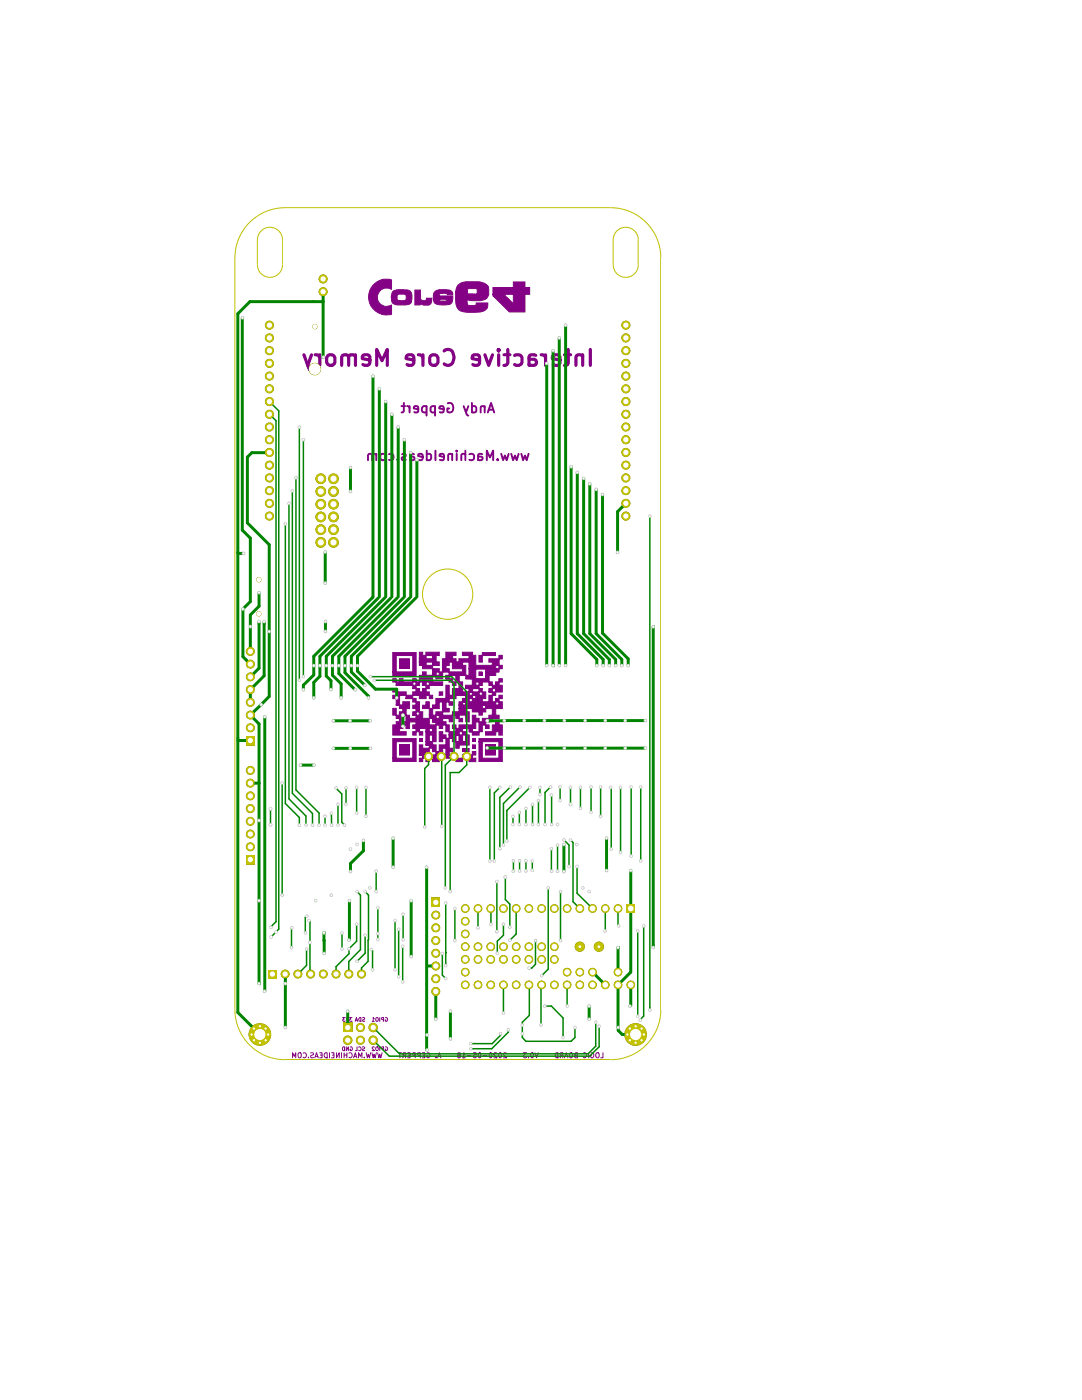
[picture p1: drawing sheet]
<svg xmlns="http://www.w3.org/2000/svg" width="216mm" height="279mm" viewBox="0 0 216 279" stroke-linecap="round" stroke-linejoin="round" font-family="sans-serif">
<g fill="none" stroke="#840084" stroke-width=".38">
<path d="M74.3 90.8a.47 .47 0 0 0-.4-.2 .47 .47 0 0 0-.5 .2v1M75.1 90.7l-.3-.1-.4 .1-.1 1.1M75.1 90.6v1.2M76 90.7l.3-.1a.5 .5 0 0 1 .6 .3v.6a.52 .52 0 0 1-.5 .4 .52 .52 0 0 1-.5-.4zM77.6 90.7l.6-.1 .3 .3v.6l-.2 .3h-.7M79.4 91.6v.2M80.2 90.7l.5-.1 .3 .2-.1 .3-.7 .2v.5h.8M81.8 91l.8 .2a.4 .4 0 0 1-.2 .6h-.6M82.6 90.7h-.7l-.1 1.1M84.3 91.2l-.9-.2 .1-.3 .6-.1 .2 .2-.1 1h-.7M85.2 90.7l.5-.1 .3 .3v.6l-.1 .3h-.7M85.2 89.9v1.9"/>
<path d="M86.9 89.9v1.9M88.6 91.2l-.9-.2 .1-.3 .5-.1 .3 .2-.1 1h-.7M90.2 90.7h-.1a.45 .45 0 0 0-.7 .1v1M90.2 90.6v1.2M91.1 89.9v.2M91.1 90.6v1.2M92.9 90.7l-.3-.1-.5 .1v1.1M92.9 89.9v1.9M93.7 90.7l.5-.1 .3 .1 .1 .8a.6 .6 0 0 1-.9 .3M95.4 91l.8 .2a.4 .4 0 0 1-.2 .6h-.6M96.2 90.7h-.7l-.1 1.1M97.1 91.8v-1.9l.7 1.4 .6-1.4v1.9"/>
<path d="M99.3 91.6v.2M100 90.6l.4 1.2 .3-.9 .4 .9 .4-1.2M102 90.6l.4 1.2 .4-.9 .3 .9 .4-1.2M104 90.6l.4 1.2 .4-.9 .3 .9 .4-1.2"/>
</g>
<path d="M95.6 134.1h.6v.7h-.6z" fill="#840084"/>
<path d="M95.6 134.1h.6v.7h-.6z" fill="none" stroke="#840084" stroke-width=".2"/>
<path d="M79.7 131.5h2v2h-2z" fill="#840084"/>
<path d="M79.7 131.5h2v2h-2z" fill="none" stroke="#840084" stroke-width=".2"/>
<path d="M95.6 130.8h.6v-.6h2.7v.6h-2.7v1.3h-.6z" fill="#840084"/>
<path d="M95.6 130.8h.6v-.6h2.7v.6h-2.7v1.3h-.6z" fill="none" stroke="#840084" stroke-width=".2"/>
<path d="M96.9 148.7h2v2h-2z" fill="#840084"/>
<path d="M96.9 148.7h2v2h-2z" fill="none" stroke="#840084" stroke-width=".2"/>
<path d="M79.7 148.7h2v2h-2z" fill="#840084"/>
<path d="M79.7 148.7h2v2h-2z" fill="none" stroke="#840084" stroke-width=".2"/>
<path d="M92.3 149.3h1.3v.7h-1.3z" fill="#840084"/>
<path d="M92.3 149.3h1.3v.7h-1.3z" fill="none" stroke="#840084" stroke-width=".2"/>
<path d="M78.4 147.3h4.6v4.7h-4.6v-.7h4v-3.3h-3.3v3.3h-.7z" fill="#840084"/>
<path d="M78.4 147.3h4.6v4.7h-4.6v-.7h4v-3.3h-3.3v3.3h-.7z" fill="none" stroke="#840084" stroke-width=".2"/>
<path d="M94.3 148.7h.6v.6h-.6z" fill="#840084"/>
<path d="M94.3 148.7h.6v.6h-.6z" fill="none" stroke="#840084" stroke-width=".2"/>
<path d="M95.6 147.3h4.6v4.7h-4.6v-4h.6v3.3h3.3v-3.3h-3.9z" fill="#840084"/>
<path d="M95.6 147.3h4.6v4.7h-4.6v-4h.6v3.3h3.3v-3.3h-3.9z" fill="none" stroke="#840084" stroke-width=".2"/>
<path d="M94.3 147.3h.6v.7h-.6z" fill="#840084"/>
<path d="M94.3 147.3h.6v.7h-.6z" fill="none" stroke="#840084" stroke-width=".2"/>
<path d="M96.9 146h1.3v-1.3h.7v-.7h.7v.7h.6v2h-.7v-.7h-.6v.7h-2z" fill="#840084"/>
<path d="M98.2 144.7h.7v-.7h.7v.7h.6v2h-.7v-.7h-.6v.7h-2v-.7h1.3z" fill="none" stroke="#840084" stroke-width=".2"/>
<path d="M87.7 138.1h.6v.6l-.6 .1z" fill="#840084"/>
<path d="M87.7 138.1h.6v.6l-.6 .1z" fill="none" stroke="#840084" stroke-width=".2"/>
<path d="M83.7 147.3h.6v.7h-.6z" fill="#840084"/>
<path d="M83.7 147.3h.6v.7h-.6z" fill="none" stroke="#840084" stroke-width=".2"/>
<path d="M78.4 135.4h.7v.7h.6v-.7h.7v.7h2v-.7h.6v.7h.7v-1.3h.6v-.7h.7v.7h2.7v-.7h-.7v.7h-.7v-1.3h-2v-.7h-.6v-.7h1.3v.7h1.3v-.7h-2.6v-.6h2.6v-.7h-1.3v.7h-1.3v-1.3h.6v.6h.7v-.6h2.7v.6h-.7v1.3h.7v.7h-1.4v.7h1.4v.6h.6v-.6h1.3v.6h2.7v-.6h-2v-.7h2.6v2h.7v-1.3h5.9v-.7h-.6v.7h-5.3v-1.4h-1.3v.7h-2v-.7h-.7v.7h-.6v.7h-.7v-2h.7v-1.3h2v.6h-.7v.7h.7v.6h.6v-.6h2v-.7h-1.3v-.6h2v.6h.6v2h3.3v-.7h-.6v-.6h1.9v-.7h.7v.7h-.6v1.3h.6v.7h-.6v.6h-.7v.7h-1.3v1.3h.6v.7h.7v-.7h.6v-.7h.7v.7h-.6v.7h.6v1.3h-1.3v.7h-.7v1.3h.7v-.7h.6v-.7h.7v.7h-.6v.7h.6v1.3h-1.3v1.3h.7v.7h-1.4v.6l-1.3 .1v.6h.7v.7h-.7v-.7h-.7v1.3h-.6v.7h-1.3v-.7h-.7h2v-1.9h-.7v1.3h-.6v.6h-.7v-.6h-1.3v.6h.6v.7h.7v2h-2v.6h-.6v-1.3h-.7h2.6v-1.3h-.6v1.3h-.7v-1.3h-.6v1.3h-.7v-.6h-.7v1.9h.7v.7h-.7v.6h1.4v.7h1.3v-.7h2v-.6h.6v.7h-.6v.6h.6v.7h-1.3v-.7h-1.3v.7h-1.3v-.7h-2v-2h-.7v1.4h-1.3v.6h.7v.7h-1.4v-.7h-.6v.7h-.7v-.7h-.7v.7h-.6v-.7h.6v-.6l-.6-.1h3.3v-.6h-.7v-.7h-.6v1.3h-2v-1.9h.6v.6h1.4v-.6h-.7h2v1.3h.7v-1.3h1.3v-1.3h-.7v.6h-.6v-2h.6v.7h.7v.6h.6v-.6h2.7v-.7h-.7v.7h-2v-.7h-.6v-1.3h-.7v.7h-.6v-.7h-.7v3.3h-.7v.7h-1.3v-.7h1.3v-1.3h-.6v1.3h-.7v-2h1.3v-.6h-.6v.6h-.7v-.6h-1.3v.6h.6v.7h-.6v-.7h-.7v.7h-.6v-.7h.6v-.6h-.6v-.7h4.6v-.6l-.7-.1h2.7v.7h.6v1.3h1.4v-.6h-.7v-.7h.7v.7h.6v-.7h2.7v-2h.6v.7h.7v.6h.6v-.6h1.4v-.7h.6v-1.3h-1.3v.7h-.7v.6h-.6v-.6h-1.3v-.7h-1.4v.6h.7v2.1l-.7-.1v-1.3h-1.3v.7h.7v.6h-.7v-.6h-.6v-.7h-.7v1.3h-.7v-.6h-1.3v.6h-2v-.6h-.6v1.3h-2.7v-.6h-1.3v1.3h-.7v-.7h-.6v.7h-.7v.6h1.3v.7h-2.6v-2h.7v-.7h1.9v-1.3h-.6v1.3h-.7v-.6h-.6v-.7h-.7v-1.3h.7v1.3h.6v-.7h.7v-.6h-.7v-.7h-.6h1.3v-.6h1.3v1.3h-.7v1.3h.7v.7h1.3v-.7h-.6h1.3v-.6h-.7v.6h-.6v-.7h.6v-.6h-.6v-.7h.6v-.6h-.6v-.7h-1.4h2v.7h.7v1.9h.6v1.4h3.4v-.7h-.7v.7h-1.3v-.7h4.6v-.7h1.3v-.6h5.3v-.7h-.7v.7h-4.6v-.7h7.9v-.6h-.6v.6h-6v-.6h-.6v.6h-.7v-.6h2.7v-.7h-.7v.7h-1.3v-.7h2.6v-.6h-.6v.6h-1.4v-.6h-1.9v.6h-1.4v.7h.7v.6h-.7v-.6h-.6v1.3h.6v.7h-1.3v.6h-1.3v-.7h1.3v-1.9h-.6v1.3h-1.4v1.3h-.6v-1.3h-1.4v-.7h.7v-.6h.7v1.3h.6v-.7h.7v-1.3h2v-2.6h.6v1.9h6.6v-.6h-.6v.6h-1.3v-.6h-.7v.6h-3.3v-1.3h1.3v-1.3h-.6v.7h-.7v-.7h-.7v-.6l-.6-.1h1.3v.7h2v2h3.3v-.7h-1.3v.7h-.7v-.7h-.7h3.3v.7h.7v1.3h-.7v.7h1.4v-1.4h.6v-.6h-.6h1.3v-.7h-.7v.7h-.6v-.7h.6v-.6h-.6v-.7h-1.4v.7h-.6v.6h-2.7v-.6h2.7v-.7h-.7v.7h-.6v-1.3l-1.4-.1h4v-1.9h-2v1.9h-2v-.6h-1.3v1.3h-.6v-1.3h-1.4v.6h-.6v-.6h.6v-.7h-1.3v1.3l-1.3 .1v-.7h-.7v1.3h2v.7h-2.6v.6h-.7v.7h.7v.6h.6v.7h-.6v-.6h-.7v.6h-1.3v-.6h-1.3v.6h-1.4v-.6h-1.3v1.9h-.6v-1.3h-.7v-.7h.7v-.6h-.7v-.7h.7v.7h1.9v.6h1.4v-.6h.6v-.7h-.6h1.3v.7h.6v-.7h.7v-.6h-.7h1.4v-.7h-.7v.7h-.7v-.7h-.6v.7h-.7v.6h-.6v-.6h-3.3h3.9v-.7h-.6v.7h-3.3v-.7h-.7z" fill="#840084"/>
<path d="M78.4 135.4h.7v.7h.6v-.7h.7v.7h2v-.7h.6v.7h.7v-1.3h.6v-.7h.7v.7h2.7v-.7h-.7v.7h-.7v-1.3h-2v-.7h-.6v-.7h1.3v.7h1.3v-.7h-2.6v-.6h2.6v-.7h-1.3v.7h-1.3v-1.3h.6v.6h.7v-.6h2.7v.6h-.7v1.3h.7v.7h-1.4v.7h1.4v.6h.6v-.6h1.3v.6h2.7v-.6h-2v-.7h2.6v2h.7v-1.3h5.9v-.7h-.6v.7h-5.3v-1.4h-1.3v.7h-2v-.7h-.7v.7h-.6v.7h-.7v-2h.7v-1.3h2v.6h-.7v.7h.7v.6h.6v-.6h2v-.7h-1.3v-.6h2v.6h.6v2h3.3v-.7h-.6v-.6h1.9v-.7h.7v.7h-.6v1.3h.6v.7h-.6v.6h-.7v.7h-1.3v1.3h.6v.7h.7v-.7h.6v-.7h.7v.7h-.6v.7h.6v1.3h-1.3v.7h-.7v1.3h.7v-.7h.6v-.7h.7v.7h-.6v.7h.6v1.3h-1.3v1.3h.7v.7h-1.4v.6l-1.3 .1v.6h.7v.7h-.7v-.7h-.7v1.3h-.6v.7h-1.3v-.7h-.7h2v-1.9h-.7v1.3h-.6v.6h-.7v-.6h-1.3v.6h.6v.7h.7v2h-2v.6h-.6v-1.3h-.7h2.6v-1.3h-.6v1.3h-.7v-1.3h-.6v1.3h-.7v-.6h-.7v1.9h.7v.7h-.7v.6h1.4v.7h1.3v-.7h2v-.6h.6v.7h-.6v.6h.6v.7h-1.3v-.7h-1.3v.7h-1.3v-.7h-2v-2h-.7v1.4h-1.3v.6h.7v.7h-1.4v-.7h-.6v.7h-.7v-.7h-.7v.7h-.6v-.7h.6v-.6l-.6-.1h3.3v-.6h-.7v-.7h-.6v1.3h-2v-1.9h.6v.6h1.4v-.6h-.7h2v1.3h.7v-1.3h1.3v-1.3h-.7v.6h-.6v-2h.6v.7h.7v.6h.6v-.6h2.7v-.7h-.7v.7h-2v-.7h-.6v-1.3h-.7v.7h-.6v-.7h-.7v3.3h-.7v.7h-1.3v-.7h1.3v-1.3h-.6v1.3h-.7v-2h1.3v-.6h-.6v.6h-.7v-.6h-1.3v.6h.6v.7h-.6v-.7h-.7v.7h-.6v-.7h.6v-.6h-.6v-.7h4.6v-.6l-.7-.1h2.7v.7h.6v1.3h1.4v-.6h-.7v-.7h.7v.7h.6v-.7h2.7v-2h.6v.7h.7v.6h.6v-.6h1.4v-.7h.6v-1.3h-1.3v.7h-.7v.6h-.6v-.6h-1.3v-.7h-1.4v.6h.7v2.1l-.7-.1v-1.3h-1.3v.7h.7v.6h-.7v-.6h-.6v-.7h-.7v1.3h-.7v-.6h-1.3v.6h-2v-.6h-.6v1.3h-2.7v-.6h-1.3v1.3h-.7v-.7h-.6v.7h-.7v.6h1.3v.7h-2.6v-2h.7v-.7h1.9v-1.3h-.6v1.3h-.7v-.6h-.6v-.7h-.7v-1.3h.7v1.3h.6v-.7h.7v-.6h-.7v-.7h-.6h1.3v-.6h1.3v1.3h-.7v1.3h.7v.7h1.3v-.7h-.6h1.3v-.6h-.7v.6h-.6v-.7h.6v-.6h-.6v-.7h.6v-.6h-.6v-.7h-1.4h2v.7h.7v1.9h.6v1.4h3.4v-.7h-.7v.7h-1.3v-.7h4.6v-.7h1.3v-.6h5.3v-.7h-.7v.7h-4.6v-.7h7.9v-.6h-.6v.6h-6v-.6h-.6v.6h-.7v-.6h2.7v-.7h-.7v.7h-1.3v-.7h2.6v-.6h-.6v.6h-1.4v-.6h-1.9v.6h-1.4v.7h.7v.6h-.7v-.6h-.6v1.3h.6v.7h-1.3v.6h-1.3v-.7h1.3v-1.9h-.6v1.3h-1.4v1.3h-.6v-1.3h-1.4v-.7h.7v-.6h.7v1.3h.6v-.7h.7v-1.3h2v-2.6h.6v1.9h6.6v-.6h-.6v.6h-1.3v-.6h-.7v.6h-3.3v-1.3h1.3v-1.3h-.6v.7h-.7v-.7h-.7v-.6l-.6-.1h1.3v.7h2v2h3.3v-.7h-1.3v.7h-.7v-.7h-.7h3.3v.7h.7v1.3h-.7v.7h1.4v-1.4h.6v-.6h-.6h1.3v-.7h-.7v.7h-.6v-.7h.6v-.6h-.6v-.7h-1.4v.7h-.6v.6h-2.7v-.6h2.7v-.7h-.7v.7h-.6v-1.3l-1.4-.1h4v-1.9h-2v1.9h-2v-.6h-1.3v1.3h-.6v-1.3h-1.4v.6h-.6v-.6h.6v-.7h-1.3v1.3l-1.3 .1v-.7h-.7v1.3h2v.7h-2.6v.6h-.7v.7h.7v.6h.6v.7h-.6v-.6h-.7v.6h-1.3v-.6h-1.3v.6h-1.4v-.6h-1.3v1.9h-.6v-1.3h-.7v-.7h.7v-.6h-.7v-.7h.7v.7h1.9v.6h1.4v-.6h.6v-.7h-.6h1.3v.7h.6v-.7h.7v-.6h-.7h1.4v-.7h-.7v.7h-.7v-.7h-.6v.7h-.7v.6h-.6v-.6h-3.3h3.9v-.7h-.6v.7h-3.3v-.7h-.7z" fill="none" stroke="#840084" stroke-width=".2"/>
<path d="M78.4 130.2h4.6v4.6h-4.6v-.7h4v-3.3h-3.3v3.3h-.7z" fill="#840084"/>
<g fill="none" stroke="#840084" stroke-width=".2">
<path d="M78.4 130.2h4.6v4.6h-4.6v-.7h4v-3.3h-3.3v3.3h-.7zM58.4 211.1v-1l.3 .7 .3-.7v1M59.5 210.2l.2-.1 .4 .1v.6l-.2 .3-.4-.2zM60.5 210.2a.47 .47 0 0 1 .6 .1 .47 .47 0 0 1-.1 .6l-.2 .2-.3-.1M61.6 211v.1M62 210.1h.4l.2 .2-.1 .2-.4 .2-.1 .3 .2 .1 .4-.1M62.8 211.1l.4-1 .3 1M62.9 210.8h.5M63.8 210.1h.5v1h-.5M63.9 210.6h.4M64.8 210.2l.5-.1v1a.53 .53 0 0 1-.6-.3 .53 .53 0 0 1 .1-.6zM65.7 210.1v1"/>
<path d="M66.2 210.1h.4v1h-.4M66.3 210.6h.3M67.1 210.1v1l.6-1v1M68.2 210.1v1M68.4 209l.3-.1v.8a.41 .41 0 0 1-.3-.2 .41 .41 0 0 1 0-.5zM68.7 210.6h.5M68.7 210.1v1M68.9 203.1h-.5l.3 .3-.2 .1-.1 .2 .2 .1h.3M69.1 208.9v.8l.4-.8v.8M69.1 203.1l.2 .7 .3-.7M69.2 210.1v1M69.6 210.2a.47 .47 0 0 1 .7 .1 .47 .47 0 0 1-.1 .6l-.3 .2-.3-.1"/>
<path d="M69.9 209a.34 .34 0 0 1 .4 .3 .34 .34 0 0 1-.5 .3v-.2h.2M70.2 203.1h-.4l.2 .3-.2 .1v.2l.1 .1h.3M70.6 211.1l.3-1 .3 1M70.7 210.8h.4M70.9 203.8l.2-.7 .3 .7M71 203.6h.3M71.2 208.9v.8h-.3M71.5 211.1v-1l.4 .7 .3-.7v1M71.6 209a.33 .33 0 0 1 .5 .3 .33 .33 0 0 1-.5 .3M71.7 203.1h.3v.7a.4 .4 0 0 1-.4-.2 .4 .4 0 0 1 .1-.5zM72.3 209h.4a.29 .29 0 0 1 0 .3 .29 .29 0 0 1-.4 .1l.1 .2h.4M72.3 203.1h.3l.2 .1-.4 .3v.3h.4"/>
<path d="M72.7 211v.1M73.1 210.1l.2 1 .2-.7 .2 .7 .3-1M74.2 210.1l.3 1 .1-.7 .2 .7 .3-1M74.3 203.8h.4M74.7 203.3l-.2-.2v.7M74.7 209l-.3-.1-.1 .3 .4 .5h-.4M75 203.2l.1-.1 .3 .1 .1 .4-.2 .2h-.3zM75 209l.1-.1 .3 .1 .1 .4-.2 .3-.3-.1zM75.4 210.1l.2 1 .2-.7 .2 .7 .2-1M75.8 203.1v.7M75.8 208.9v.8M76.5 203.5l-.3-.1v-.3h.3v.7"/>
<path d="M76.5 209.3h-.3v-.4h.3v.8M76.9 203.1a.34 .34 0 0 1 .4 .4 .34 .34 0 0 1-.4 .3v-.3h.1M76.9 209a.34 .34 0 0 1 .4 .3 .34 .34 0 0 1-.4 .3v-.2h.1M79.5 210.1h.6M79.8 210.1v1M80.7 210.6l-.4 .5M80.9 210.6h-.4l-.2-.3 .3-.2h.3v1M81.4 210.1h.4v1h-.4M81.5 210.6h.3M82.8 210.6h-.4l-.1-.3 .2-.2h.3v1M83.9 210.6h-.5l-.1-.4 .6-.1v1M84.3 210.1h.5v1h-.5"/>
<path d="M84.4 210.6h.4M85.2 210.1a.45 .45 0 0 1 .6 .5 .45 .45 0 0 1-.6 .4v-.3h.2M87 211v.1M87.3 211.1l.4-1 .3 1M87.4 210.8h.5M91.5 210.5a.31 .31 0 0 0-.1 .5 .31 .31 0 0 0 .5 0 .31 .31 0 0 0-.2-.5l-.3-.1v-.3l.5 .1v.2l-.2 .1M92.3 211.1h.5M92.8 210.4l-.3-.3v1M93.3 210.7h.7M94.5 210.1h.5v.5h-.5v.4l.2 .1 .3-.1M95.5 210.2l.1-.1a.54 .54 0 0 1 .4 .5 .54 .54 0 0 1-.4 .5l-.2-.4zM96.4 210.7h.8"/>
<path d="M97.7 210.2l.1-.1a.54 .54 0 0 1 .4 .5 .54 .54 0 0 1-.4 .5l-.2-.4zM99.1 210.2l-.5-.1v.3l.6 .7h-.6M99.6 210.2l.1-.1a.54 .54 0 0 1 .4 .5 .54 .54 0 0 1-.4 .5l-.2-.4zM101 210.2l-.5-.1v.3l.6 .7h-.6M105.1 210.1h-.6l.3 .4-.3 .1v.4l.1 .1 .5-.1M105.5 211v.1M105.9 210.3l.2-.2a.54 .54 0 0 1 .4 .5 .54 .54 0 0 1-.4 .5 .7 .7 0 0 1-.2-.8zM106.8 210.1l.3 1 .3-1M110.8 210.2l.5-.1v1l-.5-.2zM112.1 210.6l-.3 .5M112.3 210.6h-.5v-.4l.5-.1v1M112.6 211.1l.4-1 .3 1"/>
<path d="M112.7 210.8h.5M113.7 210.1l.5 .1 .1 .6-.3 .3-.3-.2zM114.9 210.6l-.3 .2 .3 .3h.3v-1l-.5 .2 .1 .2 .4 .1M116.4 210.2a.45 .45 0 0 1 .7 .4 .45 .45 0 0 1-.7 .4M117.5 210.1v1M117.9 210.1a.46 .46 0 0 1 .6 .5 .46 .46 0 0 1-.6 .4v-.3h.2M119 210.2l.3-.1 .2 .3v.5l-.4 .2a.63 .63 0 0 1-.1-.9zM120.3 210.1v1h-.5"/>
</g>
<g fill="none" stroke="#840084" stroke-width=".63">
<path d="M60.6 70.8l1.1 2.9 .5 .3M62.2 70.8l-.8 2.1M62.9 70.8a.76 .76 0 0 1 .9 .6M63.8 70.8v2.1M65.5 70.9a.88 .88 0 0 1 1.3 .5v.9a.84 .84 0 0 1-.8 .7 .84 .84 0 0 1-.8-.7v-.9zM69.6 71.2a.8 .8 0 0 0-1.3-.3l-.1 .3v1.7M70.9 71.1a.8 .8 0 0 0-1.3 .1v1.7M70.9 70.8v2.1M73.8 71.9l-1.5-.3 .1-.7 .9-.1 .3 .1 .2 .3v1.3l-.2 .2-.3 .2h-.6l-.3-.2M75.2 72.9v-3.2l1 2.3 1.1-2.3v3.2M82.6 71.9l-1.6-.3 .2-.7 .9-.1 .3 .1 .2 .3v1.3l-.2 .2-.3 .2h-.6l-.3-.2M83.5 70.8a.83 .83 0 0 1 .9 .6"/>
<path d="M84.4 70.8v2.1M85.9 71.1a.87 .87 0 0 1 1.5 .3v.9a.84 .84 0 0 1-.8 .7 .84 .84 0 0 1-.9-.7zM88.6 70a1.07 1.07 0 0 1 1.8 .5 1.69 1.69 0 0 1-.9 2.4l-.9-.3M95.7 71.9l-1.5-.3 .1-.7 1-.1 .3 .1 .1 .3v1.3l-.1 .2-.3 .2h-.7l-.3-.2M96.8 70.8l.7 2.1 .8-2.1M99.5 69.7l.1 .2-.1 .1-.2-.1 .2-.2v.3M99.5 70.8v2.1M100.6 70.8h1.1M101.3 69.7v2.8l-.1 .2-.6 .2M102.7 70.9a1.05 1.05 0 0 1 1.3 .2l.2 .3-.2 1.2-.4 .3h-.6l-.3-.2M105.6 71.6l1 .1a.65 .65 0 0 1 .5 .6 .65 .65 0 0 1-.5 .6h-.7l-.3-.2M106.9 70.9l-.3-.1-.9 .1-.1 .3v1.7"/>
<path d="M108 70.8a.75 .75 0 0 1 .9 .6M108.9 70.8v2.1M111.7 71.9l-1.5-.3 .2-.7 .9-.1 .3 .1 .1 .3v1.3l-.1 .2-.3 .2h-.6l-.3-.2M112.6 70.8h1.3M113.4 69.7v2.8l-.1 .2-.7 .2M116.3 71.1a.8 .8 0 0 0-1.4 .1v1.7M116.3 70.8v2.1M117.8 69.7v3.2"/>
</g>
<g fill="none" stroke="#840084" stroke-width=".38">
<path d="M80.1 81h.7M80.6 80.4v1.7l-.5 .2M81.2 81l.4 .1 .1 .3M81.7 81v1.3M83.5 81.7l-.9-.2 .1-.4 .5-.1 .3 .3-.1 .9h-.7M85.1 81.1a.61 .61 0 0 0-.9 .3l.1 .7 .3 .2 .5-.1M85.1 81v2M86.8 81.1a.58 .58 0 0 0-.9 .3v.6l.2 .2h.7M86.8 81v2M88.5 81.7l-.8-.2v-.4l.6-.1 .2 .3v.9h-.8M89.3 80.5a.9 .9 0 0 1 1.1 .3 .9 .9 0 0 1 0 1.1 .69 .69 0 0 1-1.1 .2v-.6h.3M92.5 81l.7 1.8 .3 .2"/>
<path d="M93.5 81l-.5 1.3M94.2 81.1l.5-.1 .4 .4v.6l-.2 .2h-.7M94.2 80.4v1.9M96.7 81.3l-.2-.3-.5 .1-.1 1.2M96.7 81v1.3M97.3 82.3l.7-1.9 .6 1.9M97.5 81.8h.9"/>
</g>
<path d="M86.7 58.3l.1-.2a2.8 2.8 0 0 1 2.4-.3 .91 .91 0 0 1 1.1 1h-1a.75 .75 0 0 0-1.1-.2l-.5 .1-.1 .4h2.8a1.28 1.28 0 0 1-1.1 1.7l-1.3 .1a1.18 1.18 0 0 1-1.5-1.1h1.1l.3 .3h1.1l.3-.2v-.1l-.6-.1-2.2 .1v-.9z" fill="#840084"/>
<path d="M86.7 58.3l.1-.2a2.8 2.8 0 0 1 2.4-.3 .91 .91 0 0 1 1.1 1h-1a.75 .75 0 0 0-1.1-.2l-.5 .1-.1 .4h2.8a1.28 1.28 0 0 1-1.1 1.7l-1.3 .1a1.18 1.18 0 0 1-1.5-1.1h1.1l.3 .3h1.1l.3-.2v-.1l-.6-.1-2.2 .1v-.9z" fill="none" stroke="#840084" stroke-width=".2"/>
<path d="M91.4 56.9l.6-.4 .9-.3h2.7a1.81 1.81 0 0 1 1.9 1.3v.2a2.04 2.04 0 0 1-.5 1.9l-1.1 .4h-1.8l-.9-.2v1l.6 .2h.8l.4-.1v-.4h2.3a1.59 1.59 0 0 1-1.9 1.8h-2.5a2.03 2.03 0 0 1-2-2.4l.1-1.7h2.2l.1 .4 .2 .1h1.5l.2-.3v-.6l-.2-.2h-1.5l-.2 .2-.1 .4h-2.2l.1-.7z" fill="#840084"/>
<path d="M91.4 56.9l.6-.4 .9-.3h2.7a1.81 1.81 0 0 1 1.9 1.3v.2a2.04 2.04 0 0 1-.5 1.9l-1.1 .4h-1.8l-.9-.2v1l.6 .2h.8l.4-.1v-.4h2.3a1.59 1.59 0 0 1-1.9 1.8h-2.5a2.03 2.03 0 0 1-2-2.4l.1-1.7h2.2l.1 .4 .2 .1h1.5l.2-.3v-.6l-.2-.2h-1.5l-.2 .2-.1 .4h-2.2l.1-.7z" fill="none" stroke="#840084" stroke-width=".2"/>
<path d="M82.8 57.9h1.1v1.8l.2 .1a.69 .69 0 0 0 1-.1v-.2h1.1a1.16 1.16 0 0 1-.7 1.4l-1.2-.1-.5-.4v.5h-1z" fill="#840084"/>
<path d="M82.8 57.9h1.1v1.8l.2 .1a.69 .69 0 0 0 1-.1v-.2h1.1a1.16 1.16 0 0 1-.7 1.4l-1.2-.1-.5-.4v.5h-1z" fill="none" stroke="#840084" stroke-width=".2"/>
<path d="M78.4 58.2a4.2 4.2 0 0 1 2.9-.3l.6 .2a2.14 2.14 0 0 1 .2 2.1l-.2 .4-.5 .2-2 .1a1.18 1.18 0 0 1-1.3-1.6h1.1v.4l.3 .3h1l.5-.3v-.8l-.5-.2-1.1 .1-.2 .5h-1.1z" fill="#840084"/>
<path d="M78.4 58.2a4.2 4.2 0 0 1 2.9-.3l.6 .2a2.14 2.14 0 0 1 .2 2.1l-.2 .4-.5 .2-2 .1a1.18 1.18 0 0 1-1.3-1.6h1.1v.4l.3 .3h1l.5-.3v-.8l-.5-.2-1.1 .1-.2 .5h-1.1z" fill="none" stroke="#840084" stroke-width=".2"/>
<path d="M98.4 57.4h4v-1.1h2.4v1.1h.9v1.3h-.9v3.6h-3.2l-3.2-3.3v-.3h2.2l1.8 1.9v-1.9h-4z" fill="#840084"/>
<path d="M98.4 57.4h4v-1.1h2.4v1.1h.9v1.3h-.9v3.6h-3.2l-3.2-3.3v-.3h2.2l1.8 1.9v-1.9h-4z" fill="none" stroke="#840084" stroke-width=".2"/>
<path d="M74.7 56.7l.4-.4a3.3 3.3 0 0 1 3-.4v1.8l-.2-.1a1.85 1.85 0 0 0-2.6 1.9 1.85 1.85 0 0 0 2.8 1.4v1.8a3.6 3.6 0 0 1-4.1-1.7 3.6 3.6 0 0 1 .7-4.3z" fill="#840084"/>
<path d="M74.4 57a3.5 3.5 0 0 1 3.7-1.1v1.8l-.2-.1a1.85 1.85 0 0 0-2.6 1.9 1.85 1.85 0 0 0 2.8 1.4v1.8a3.6 3.6 0 0 1-3.9-1.5 3.6 3.6 0 0 1 .2-4.2z" fill="none" stroke="#840084" stroke-width=".2"/>
<g fill="#848400">
<path d="M125 180.5h1.7v1.7h-1.7z"/>
<path d="M71.5 193.8l.6-.3v1.8a.9 .9 0 0 1-.8-.6 .9 .9 0 0 1 .2-.9z"/>
<path d="M72.1 193.5a.9 .9 0 0 1 .9 .9 .9 .9 0 0 1-.9 .9z"/>
<path d="M86.3 197.2a.9 .9 0 0 1 1-.2 .9 .9 0 0 1 .6 .9h-1.8z"/>
<path d="M86.1 197.9h1.8a.9 .9 0 0 1-.9 .9 .9 .9 0 0 1-.9-.9z"/>
<path d="M86.3 194.7a.9 .9 0 0 1 1-.2 .9 .9 0 0 1 .6 .8h-1.8z"/>
<path d="M86.1 195.3h1.8a.9 .9 0 0 1-.9 .9 .9 .9 0 0 1-.9-.9z"/>
<path d="M86.3 192.1a.9 .9 0 0 1 1-.1 .9 .9 0 0 1 .6 .8h-1.8z"/>
<path d="M86.1 192.8h1.8a.9 .9 0 0 1-.9 .9 .9 .9 0 0 1-.9-.9z"/>
<path d="M86.3 189.6a.9 .9 0 0 1 1-.2 .9 .9 0 0 1 .6 .8h-1.8z"/>
<path d="M86.1 190.2h1.8a.9 .9 0 0 1-.9 .9 .9 .9 0 0 1-.9-.9z"/>
<path d="M68.5 204.1h1.8v1.9h-1.8z"/>
<path d="M71.9 206.7a.91 .91 0 0 1 .9 .9 .91 .91 0 0 1-.9 .9z"/>
<path d="M71.3 207l.6-.3v1.8a.91 .91 0 0 1-.8-.5 .91 .91 0 0 1 .2-1z"/>
<path d="M71.9 204.1a.91 .91 0 0 1 .9 1 .91 .91 0 0 1-.9 .9z"/>
<path d="M71.3 204.4l.6-.3v1.9a.91 .91 0 0 1-.8-.6 .91 .91 0 0 1 .2-1z"/>
<path d="M49.1 130h1.8a.9 .9 0 0 1-.9 .9 .9 .9 0 0 1-.9-.9z"/>
<path d="M49.3 129.4a.9 .9 0 0 1 1-.2 .9 .9 0 0 1 .6 .8h-1.8z"/>
<path d="M49.1 132.5h1.8a.9 .9 0 0 1-.9 .9 .9 .9 0 0 1-.9-.9z"/>
<path d="M49.3 131.9a.9 .9 0 0 1 1-.2 .9 .9 0 0 1 .6 .8h-1.8z"/>
<path d="M49.1 135.1h1.8a.9 .9 0 0 1-.9 .9 .9 .9 0 0 1-.9-.9z"/>
<path d="M49.3 134.4a.9 .9 0 0 1 1-.1 .9 .9 0 0 1 .6 .8h-1.8z"/>
<path d="M49.1 137.6h1.8a.9 .9 0 0 1-.9 .9 .9 .9 0 0 1-.9-.9z"/>
<path d="M49.3 137a.9 .9 0 0 1 1-.2 .9 .9 0 0 1 .6 .8h-1.8z"/>
<path d="M49.1 140.2h1.8a.9 .9 0 0 1-.9 .9 .9 .9 0 0 1-.9-.9z"/>
<path d="M49.3 139.5a.9 .9 0 0 1 1-.2 .9 .9 0 0 1 .6 .9h-1.8z"/>
<path d="M49.1 142.7h1.8a.9 .9 0 0 1-.9 .9 .9 .9 0 0 1-.9-.9z"/>
<path d="M49.3 142.1a.9 .9 0 0 1 1-.2 .9 .9 0 0 1 .6 .8h-1.8z"/>
<path d="M49.1 145.2h1.8a.9 .9 0 0 1-.9 .9 .9 .9 0 0 1-.9-.9z"/>
<path d="M49.3 144.6a.9 .9 0 0 1 1-.2 .9 .9 0 0 1 .6 .8h-1.8z"/>
<path d="M49.1 146.9h1.7v1.8h-1.7z"/>
<path d="M49.1 153.8h1.8a.9 .9 0 0 1-.9 .9 .9 .9 0 0 1-.9-.9z"/>
<path d="M49.3 153.1a.9 .9 0 0 1 1-.2 .9 .9 0 0 1 .6 .9h-1.8z"/>
<path d="M49.1 156.3h1.8a.9 .9 0 0 1-.9 .9 .9 .9 0 0 1-.9-.9z"/>
<path d="M49.3 155.7a.9 .9 0 0 1 1-.2 .9 .9 0 0 1 .6 .8h-1.8z"/>
<path d="M49.1 158.8h1.8a.9 .9 0 0 1-.9 .9 .9 .9 0 0 1-.9-.9z"/>
<path d="M49.3 158.2a.9 .9 0 0 1 1-.2 .9 .9 0 0 1 .6 .8h-1.8z"/>
<path d="M49.1 161.4h1.8a.9 .9 0 0 1-.9 .9 .9 .9 0 0 1-.9-.9z"/>
<path d="M49.3 160.7a.9 .9 0 0 1 1-.2 .9 .9 0 0 1 .6 .9h-1.8z"/>
<path d="M49.1 163.9h1.8a.9 .9 0 0 1-.9 .9 .9 .9 0 0 1-.9-.9z"/>
<path d="M49.3 163.3a.9 .9 0 0 1 1-.2 .9 .9 0 0 1 .6 .8h-1.8z"/>
<path d="M49.1 166.5h1.8a.9 .9 0 0 1-.9 .9 .9 .9 0 0 1-.9-.9z"/>
<path d="M49.3 165.8a.9 .9 0 0 1 1-.2 .9 .9 0 0 1 .6 .9h-1.8z"/>
<path d="M49.1 169h1.8a.9 .9 0 0 1-.9 .9 .9 .9 0 0 1-.9-.9z"/>
<path d="M49.3 168.4a.9 .9 0 0 1 1-.2 .9 .9 0 0 1 .6 .8h-1.8z"/>
<path d="M49.1 170.6h1.7v1.9h-1.7z"/>
<path d="M69 193.8l.6-.3v1.8a.9 .9 0 0 1-.8-.6 .9 .9 0 0 1 .2-.9z"/>
<path d="M69.6 193.5a.9 .9 0 0 1 .9 .9 .9 .9 0 0 1-.9 .9z"/>
<path d="M66.4 193.8l.7-.3v1.8a.9 .9 0 0 1-.9-.6 .9 .9 0 0 1 .2-.9z"/>
<path d="M67.1 193.5a.9 .9 0 0 1 .9 .9 .9 .9 0 0 1-.9 .9z"/>
<path d="M63.9 193.8l.6-.3v1.8a.9 .9 0 0 1-.8-.6 .9 .9 0 0 1 .2-.9z"/>
<path d="M64.5 193.5a.9 .9 0 0 1 .9 .9 .9 .9 0 0 1-.9 .9z"/>
<path d="M61.3 193.8l.7-.3v1.8a.9 .9 0 0 1-.9-.6 .9 .9 0 0 1 .2-.9z"/>
<path d="M62 193.5a.9 .9 0 0 1 .9 .9 .9 .9 0 0 1-.9 .9z"/>
<path d="M58.8 193.8l.6-.3v1.8a.9 .9 0 0 1-.8-.6 .9 .9 0 0 1 .2-.9z"/>
<path d="M59.4 193.5a.9 .9 0 0 1 .9 .9 .9 .9 0 0 1-.9 .9z"/>
<path d="M56.3 193.8l.6-.3v1.8a.9 .9 0 0 1-.8-.6 .9 .9 0 0 1 .2-.9z"/>
<path d="M56.9 193.5a.9 .9 0 0 1 .9 .9 .9 .9 0 0 1-.9 .9z"/>
<path d="M53.5 193.5h1.7v1.8h-1.7z"/>
<path d="M86.3 187.1a.9 .9 0 0 1 1-.2 .9 .9 0 0 1 .6 .8h-1.8z"/>
<path d="M86.1 187.7h1.8a.9 .9 0 0 1-.9 .9 .9 .9 0 0 1-.9-.9z"/>
<path d="M86.3 184.5a.9 .9 0 0 1 1-.2 .9 .9 0 0 1 .6 .9h-1.8z"/>
<path d="M86.1 185.2h1.8a.9 .9 0 0 1-.9 .9 .9 .9 0 0 1-.9-.9z"/>
<path d="M86.3 182a.9 .9 0 0 1 1-.2 .9 .9 0 0 1 .6 .8h-1.8z"/>
<path d="M86.1 182.6h1.8a.9 .9 0 0 1-.9 .9 .9 .9 0 0 1-.9-.9z"/>
<path d="M86.1 179.2h1.7v1.8h-1.7z"/>
<circle cx="66.5" cy="98.1" r="1.08"/>
<circle cx="64" cy="95.5" r="1.08"/>
<circle cx="64" cy="100.6" r="1.08"/>
<circle cx="66.5" cy="95.5" r="1.08"/>
<circle cx="64" cy="98.1" r="1.08"/>
<circle cx="66.5" cy="100.6" r="1.08"/>
<circle cx="53.8" cy="103" r=".91"/>
<circle cx="53.8" cy="100.5" r=".91"/>
<circle cx="53.8" cy="97.9" r=".91"/>
<circle cx="53.8" cy="95.4" r=".91"/>
<circle cx="53.8" cy="92.8" r=".91"/>
<circle cx="53.8" cy="90.3" r=".91"/>
<circle cx="53.8" cy="87.8" r=".91"/>
<circle cx="53.8" cy="85.2" r=".91"/>
<circle cx="53.8" cy="82.7" r=".91"/>
<circle cx="53.8" cy="80.1" r=".91"/>
<circle cx="53.8" cy="77.6" r=".91"/>
<circle cx="53.8" cy="75.1" r=".91"/>
<circle cx="53.8" cy="72.5" r=".91"/>
<circle cx="53.8" cy="70" r=".91"/>
<circle cx="62.8" cy="73.7" r="1.25"/>
<circle cx="53.8" cy="67.4" r=".91"/>
<circle cx="53.8" cy="64.9" r=".91"/>
<circle cx="62.8" cy="65.2" r=".53"/>
<circle cx="64.5" cy="58.2" r=".91"/>
<circle cx="64.5" cy="55.7" r=".91"/>
<circle cx="113.2" cy="196.6" r=".87"/>
<circle cx="115.7" cy="196.6" r=".87"/>
<circle cx="118.2" cy="196.6" r=".87"/>
<circle cx="118.2" cy="194" r=".87"/>
<circle cx="115.7" cy="194" r=".87"/>
<circle cx="113.2" cy="194" r=".87"/>
<circle cx="115.7" cy="188.9" r="1.04"/>
<circle cx="119.5" cy="188.9" r="1.04"/>
<circle cx="120.8" cy="196.6" r=".87"/>
<circle cx="123.3" cy="196.6" r=".87"/>
<circle cx="125.9" cy="196.6" r=".87"/>
<circle cx="123.3" cy="194" r=".87"/>
<circle cx="110.6" cy="181.3" r=".87"/>
<circle cx="113.2" cy="181.3" r=".87"/>
<circle cx="115.7" cy="181.3" r=".87"/>
<circle cx="118.2" cy="181.3" r=".87"/>
<circle cx="120.8" cy="181.3" r=".87"/>
<circle cx="123.3" cy="181.3" r=".87"/>
<circle cx="110.6" cy="188.9" r=".87"/>
<circle cx="108.1" cy="188.9" r=".87"/>
<circle cx="105.5" cy="188.9" r=".87"/>
<circle cx="105.5" cy="191.5" r=".87"/>
<circle cx="108.1" cy="191.5" r=".87"/>
<circle cx="128" cy="205.3" r=".4"/>
<circle cx="126.8" cy="204.8" r=".4"/>
<circle cx="125.7" cy="205.3" r=".4"/>
<circle cx="125.2" cy="206.5" r=".4"/>
<circle cx="126.8" cy="206.5" r="2.27"/>
<circle cx="125.7" cy="207.6" r=".4"/>
<circle cx="126.8" cy="208.1" r=".4"/>
<circle cx="128" cy="207.6" r=".4"/>
<circle cx="128.5" cy="206.5" r=".4"/>
<circle cx="92.8" cy="191.5" r=".87"/>
<circle cx="95.4" cy="196.6" r=".87"/>
<circle cx="97.9" cy="196.6" r=".87"/>
<circle cx="95.4" cy="191.5" r=".87"/>
<circle cx="97.9" cy="191.5" r=".87"/>
<circle cx="100.5" cy="196.6" r=".87"/>
<circle cx="103" cy="196.6" r=".87"/>
<circle cx="105.5" cy="196.6" r=".87"/>
<circle cx="108.1" cy="196.6" r=".87"/>
<circle cx="110.6" cy="196.6" r=".87"/>
<circle cx="110.6" cy="191.5" r=".87"/>
<circle cx="103" cy="188.9" r=".87"/>
<circle cx="100.5" cy="188.9" r=".87"/>
<circle cx="100.5" cy="191.5" r=".87"/>
<circle cx="103" cy="191.5" r=".87"/>
<circle cx="92.8" cy="194" r=".87"/>
<circle cx="92.8" cy="196.6" r=".87"/>
<circle cx="74.5" cy="205.1" r=".95"/>
<circle cx="69.4" cy="207.6" r=".95"/>
<circle cx="74.5" cy="207.6" r=".95"/>
<circle cx="85.5" cy="151" r=".91"/>
<circle cx="88.1" cy="151" r=".91"/>
<circle cx="90.6" cy="151" r=".91"/>
<circle cx="93.1" cy="151" r=".91"/>
<circle cx="51.6" cy="122.5" r=".53"/>
<circle cx="51.6" cy="115.7" r=".53"/>
<circle cx="92.8" cy="183.9" r=".87"/>
<circle cx="92.8" cy="181.3" r=".87"/>
<circle cx="95.4" cy="181.3" r=".87"/>
<circle cx="97.9" cy="188.9" r=".87"/>
<circle cx="95.4" cy="188.9" r=".87"/>
<circle cx="97.9" cy="181.3" r=".87"/>
<circle cx="100.5" cy="181.3" r=".87"/>
<circle cx="103" cy="181.3" r=".87"/>
<circle cx="105.5" cy="181.3" r=".87"/>
<circle cx="108.1" cy="181.3" r=".87"/>
<circle cx="53" cy="205.3" r=".4"/>
<circle cx="51.9" cy="204.8" r=".4"/>
<circle cx="50.7" cy="205.3" r=".4"/>
<circle cx="50.2" cy="206.5" r=".4"/>
<circle cx="50.7" cy="207.6" r=".4"/>
<circle cx="51.9" cy="208.1" r=".4"/>
<circle cx="53" cy="207.6" r=".4"/>
<circle cx="53.5" cy="206.5" r=".4"/>
<circle cx="51.9" cy="206.5" r="2.27"/>
<circle cx="92.8" cy="188.9" r=".87"/>
<circle cx="92.8" cy="186.4" r=".87"/>
<circle cx="124.9" cy="103" r=".91"/>
<circle cx="124.9" cy="100.5" r=".91"/>
<circle cx="124.9" cy="97.9" r=".91"/>
<circle cx="124.9" cy="95.4" r=".91"/>
<circle cx="124.9" cy="92.8" r=".91"/>
<circle cx="124.9" cy="90.3" r=".91"/>
<circle cx="124.9" cy="87.8" r=".91"/>
<circle cx="124.9" cy="85.2" r=".91"/>
<circle cx="124.9" cy="82.7" r=".91"/>
<circle cx="124.9" cy="80.1" r=".91"/>
<circle cx="124.9" cy="77.6" r=".91"/>
<circle cx="124.9" cy="75.1" r=".91"/>
<circle cx="124.9" cy="72.5" r=".91"/>
<circle cx="124.9" cy="70" r=".91"/>
<circle cx="124.9" cy="67.4" r=".91"/>
<circle cx="124.9" cy="64.9" r=".91"/>
<circle cx="66.5" cy="105.7" r="1.08"/>
<circle cx="66.5" cy="103.2" r="1.08"/>
<circle cx="64" cy="103.2" r="1.08"/>
<circle cx="64" cy="105.7" r="1.08"/>
<circle cx="64" cy="108.2" r="1.08"/>
<circle cx="66.5" cy="108.2" r="1.08"/>
</g>
<g fill="none" stroke="#008400" stroke-width=".3">
<path d="M85.5 151v1.6l-.7 .8v11.7M88.1 151v13.9M93.1 150.9v.1M101.9 157.1l-2.2 2v10.3M103.8 157.1l-3.3 3.3v8.3M105.7 157.1l-4.6 4.7v6.1M107.4 159.8v4.7M107.7 157.1v1.5M109.9 157.1l-1.1 1.1v6.3M110 158.7h.1M110.1 158.7v5.8M111.8 157.1v2.7"/>
<path d="M113.8 157.1v3.4M115.8 157.1v4.2M117.9 157.1v5M119.8 157.1v5.8M121.8 157.1l.2 .1v12.3M123.8 157.1v13M125.9 157.1v13.8M127.8 157.1v14.7M99.1 175.9v10M100.8 175v4.5l.9 1v4.5M102.4 162.9v1.6M102.4 171.8h.1"/>
<path d="M102.4 171.8v2M103.6 162.1h.1M103.6 162.1v2.4M103.7 171.8v2M104.9 161.3v3.2M104.9 171.8v2M106.2 171.8v1.9M106.3 164.5h.1M106.3 160.5v4M109.4 177.2h.1M109.4 177.2v16.2l-1.3 1.3M110 173.9h.1"/>
<path d="M110 169.4v4.5M111.3 168.7h.1M111.3 168.7v5.2M111.8 177.9v9.8M112.6 167.6h.1M112.6 167.6l.9 1.1v4.2M113.8 167.6l.5 .5v11.9l1.4 1.3M115.1 172.9v5.4l3.1 3M117.9 162.1h.1M127.8 171.8h.1M75.4 181.2v6.3M78.8 183.7v9.8"/>
<path d="M79.5 185.5v9.4M80.3 188.8v7.2M80.4 182.5v5M88.3 190.3v4.3l.6 .7M88.9 190.1h.1M88.9 180.2v12.5M90.8 181.3v6.4M95.4 181.3v3.9M98 181.4v3.1M100.5 184.4v2.2l-1.3 1.2v2.4M100.5 196.6v5.6M103 181.3v5.1l-1.3 1.3"/>
<path d="M105.5 196.6l.1 6M106.8 187.7h.1M106.8 187.7v4.7l-.7 .8h-.5M108.1 196.6l-.2 .1v7.9M111.8 187.7h.1M113.2 196.6v4.2M118.2 181.3h.1M127.3 185.8v17M128.4 184.8v18l-.6 .8M93.9 209.3h4.2M100.5 202.2h.1M108.7 200.8h1.3l2.4 2.4v3.9"/>
<path d="M114.7 205.1v2l-.7 .7M118.9 204v4.8l-1.6 1.5M119.5 204.8h.1M119.5 204.8v4.1l-1.9 1.9M123.3 205l.1 .1M123.4 205.1h.1"/>
</g>
<g fill="none" stroke="#008400" stroke-width=".59">
<path d="M100.6 149.3h16.2M120.8 143.8h-23.6M78.4 167.3v5.8M82 179.7v11.2M85.1 173.1v36.4M112.5 168.5v5.4M121 167.3v6.4M125.9 173.7v7.6M85.3 192.8h1.7M87 197.9v5.5M118.2 194l2.6 2.6M123.3 189.1v4.9"/>
<path d="M125.9 196.6v4.1l-.2 .1M125.9 194l-2.6 2.6v8.4M89.9 201.8v5.5M117.6 200.8v2.6M123.4 205.1v.6l.8 .8h2.6"/>
</g>
<circle cx="123.3" cy="189.1" r=".3" fill="#008400"/>
<path d="M120.8 181.3l-.1 4.5M123.3 181.3v3.4l.1 .1" fill="none" stroke="#008400" stroke-width=".3"/>
<path d="M125.9 181.3v12.7" fill="none" stroke="#008400" stroke-width=".59"/>
<circle cx="89.9" cy="207.3" r=".3" fill="#008400"/>
<g fill="none" stroke="#008400" stroke-width=".3">
<path d="M67.1 157.2l1.1 1.3v5.6l.5 .5M69 157.2v3.3M71.2 157.1v5.2M73 157.1v5.8M90.6 151l-1.7 1.7v24.5M93.1 151v1.7l-1.5 1.5h-1.8v23.7M97.7 157.1v14.7M99.7 157.1l-1.1 1.1v13.6M67.4 160.5v4.2M71.2 177.9l.7 .7M72.9 177.9l.6 .7M75.1 173.9v4"/>
<path d="M74.5 207.6l3.2 3.2h39.9M74.5 205.1l5.2 5.2h37.6M93.9 208.3h.1M99.9 206.3v.3l-1.7 1.7h-4.3M101.4 205.5v.5l-3.3 3.3M104.2 204.6h.1M105.6 202.6l-1.4 1.4v3.1l.7 .7h9.1"/>
</g>
<path d="M66.5 149.4h7.4M80.4 142.7v2.2M97.2 149.3h3.4M72.5 167.7v2.1l-2.6 2.5v1.6M85.1 209.5h.1" fill="none" stroke="#008400" stroke-width=".59"/>
<circle cx="80.4" cy="142.7" r=".3" fill="#008400"/>
<path d="M66.5 143.8h.1" fill="none" stroke="#008400" stroke-width=".59"/>
<circle cx="66.5" cy="149.4" r=".3" fill="#008400"/>
<path d="M56.3 156.3v22.3M57.7 159.4l3.3 3.5v1.8M58.3 158.3l4.1 4v2.4M59.1 157.6l4.6 4.7v2.4M62.7 152.7h.1M54 161.4h.1M54 161.4v3.2M56.9 160.4l2.8 2.8v1.5M64.9 162.9h.1M64.9 162.9v1.8M66.1 162.3l.1 2.4" fill="none" stroke="#008400" stroke-width=".3"/>
<path d="M51.7 156.3v23.4M59.9 152.7h2.8" fill="none" stroke="#008400" stroke-width=".59"/>
<circle cx="51.7" cy="196.3" r=".3" fill="#008400"/>
<path d="M56.3 178.6h.1M55.1 183.9l-1 1.2M55.6 185.4l-1.5 1.6M58.2 185.2v3.9M61.2 192.7l-1.8 1.7M61.2 182.8l-.3 .3 .1 3.1M61.6 183.7l.2 .2v4.2" fill="none" stroke="#008400" stroke-width=".3"/>
<path d="M47.5 147.3v54.8l4.4 4.4M47.5 147.8h2.5M50 156.3h1.7M51.7 144.5v11.8M51.7 179.7v16.6M52.8 197.8h.1M56.9 194.4v10.7M64.6 186.2l.1 1.5M69.3 201.8l.1 3.3" fill="none" stroke="#008400" stroke-width=".59"/>
<circle cx="64.6" cy="186.2" r=".3" fill="#008400"/>
<g fill="none" stroke="#008400" stroke-width=".3">
<path d="M53.8 80.1l1.8 1.9M53.8 82.7l1.3 1.2M59.7 85.3h.1M60.5 87.8h.1M56.9 104.6h.1M71.9 178.6v10.9l-2.3 2.4v2.5M73.5 178.6l-.1 13.3-1.3 1.3v1.2M61.2 189.4v3.3M61.8 188.1v6.2l.2 .1M68.2 186.2v3.2M71.2 184.4v3.4l-1.6 1.6v.9l-2.5 2.6v1.5M72.9 186.6v3.6l-1.7 1.7"/>
<path d="M74.1 189.5l.2 .2v3.8"/>
</g>
<g fill="none" stroke="#008400" stroke-width=".59">
<path d="M64.5 58.2v13.1M48.4 63.4l-.1 42.4 1.7 1.6M64.5 60.2h-14.6l-2.4 2.4v47.7M74.4 75.1v44M75.7 77.6v41.5M109.1 72.5v60.3M110.4 70v62.8M111.6 67.4v65.4M53.8 90.3h-3.6l-.8 .9v13.2l4.3 4.3M69.9 93.3v4.8M77 80.1v39M64.9 110.2v6.2"/>
<path d="M69.7 179.7l-.1 7.9M64.7 187.7v2.6"/>
</g>
<circle cx="110.4" cy="132.8" r=".3" fill="#008400"/>
<g fill="none" stroke="#008400" stroke-width=".59">
<path d="M112.9 64.9v67.9M78.2 82.7v36.4M79.5 85.2v33.9M80.7 87.8v31.3M82 90.3v28.8M83.2 91.7v27.4M114 93.1v33.3l5.1 5.2v1.2M115.2 94.3v32.1l5.2 5.2v1.2M116.5 95.5v30.9l5.1 5.2v1.2M117.7 96.6v29.8l5.2 5.2v1.2M48.6 110.4h-1l-.1-.1v37M50 107.4v12.7l-1.5 1.4v9.6l1.5 1.4"/>
<path d="M51.7 118.3v2.7l-1.7 1.7v7.3M53.7 108.7v30.3l-3.7 3.7 1.7 1.8M74.4 119.1l-11.8 11.9v3.7l-2.1 2v1M75.5 119.3l-11.7 11.7v4l-1.2 1.2v3.1M76.8 119.3l-11.7 11.7v3.9l.9 .9v1.8M78 119.3l-11.7 11.7v3.7l1.8 1.8v2.8M79.2 119.3l-11.6 11.7v3.4l3.3 3.3M80.5 119.3l-11.7 11.7v3.2l4.7 4.7v.4M81.7 119.3l-11.6 11.7v3.1l2.7 2.7M83 119.3l-11.7 11.7v2.9l3.6 3.6h4.3v1.8M51.7 124v9.3l-1.7 1.8M52.7 124v10.9l-2.7 2.7v2.6"/>
<path d="M64.9 124v2M119 126.4l5.1 5.2v1.2M120.2 126.4l5.1 5.1v1.3M130.3 125.1v64M52.8 143v54.8M66.5 143.8h7.4"/>
</g>
<path d="M55.1 83.9v100M55.6 82v103.4M58.3 98v60.3M59.1 95.3v62.3M59.7 85.3v50.5M60.5 87.8v47.2M56.9 104.6v55.8M57.7 100.5v58.9M129.7 103h.1M129.7 103v98.6M73.9 135h16.2M74.7 135.8h15.1" fill="none" stroke="#008400" stroke-width=".3"/>
<circle cx="130.3" cy="125.1" r=".3" fill="#008400"/>
<path d="M119 97.7v28.7M120.2 98.7v27.7M124.9 100.5l-1.7 1.6v8.1M116.8 149.3h12M120.8 143.8h8" fill="none" stroke="#008400" stroke-width=".59"/>
<path d="M89.8 135.8l.8 .7v14.5M90.1 135l3 3v12.9" fill="none" stroke="#008400" stroke-width=".3"/>
<g fill="none" stroke="#c2c200" stroke-width=".2">
<path d="M46.9 51.4v150.1M51.4 47.8v5M51.4 47.9a2.5 2.5 0 0 1 2.5-2.5 2.5 2.5 0 0 1 2.5 2.5l-.1 4.9M51.4 52.9a2.5 2.5 0 0 0 2.5 2.5 2.5 2.5 0 0 0 2.5-2.5M121.8 41.4l-64.9 .1a10 10 0 0 0-10 10M121.9 41.5a10 10 0 0 1 10 10M122.3 52.8l.1-4.9a2.5 2.5 0 0 1 2.5-2.5 2.5 2.5 0 0 1 2.5 2.5l-.1 4.9M122.4 52.9a2.5 2.5 0 0 0 2.5 2.5 2.5 2.5 0 0 0 2.5-2.5M131.8 51.4l.1 150.1a10 10 0 0 1-10 10M46.9 201.5a10 10 0 0 0 10 10M56.9 211.5h64.9"/>
<circle cx="89.3" cy="118.6" r="5"/>
</g>
<g fill="#c2c200">
<path d="M125.1 180.5h1.6v1.6h-1.6z"/>
<path d="M71.5 193.8l.6-.3v1.7a.85 .85 0 0 1-.7-.5 .85 .85 0 0 1 .1-.9z"/>
<path d="M72.1 193.5a.85 .85 0 0 1 .9 .9 .85 .85 0 0 1-.9 .8z"/>
<path d="M86.4 197.3a.85 .85 0 0 1 .9-.2 .85 .85 0 0 1 .5 .8h-1.7z"/>
<path d="M86.1 197.9h1.7a.85 .85 0 0 1-.8 .8 .85 .85 0 0 1-.9-.8z"/>
<path d="M86.4 194.7a.85 .85 0 0 1 .9-.2 .85 .85 0 0 1 .5 .8h-1.7z"/>
<path d="M86.1 195.3h1.7a.85 .85 0 0 1-.8 .9 .85 .85 0 0 1-.9-.9z"/>
<path d="M86.4 192.2a.85 .85 0 0 1 .9-.2 .85 .85 0 0 1 .5 .8h-1.7z"/>
<path d="M86.1 192.8h1.7a.85 .85 0 0 1-.8 .8 .85 .85 0 0 1-.9-.8z"/>
<path d="M86.4 189.6a.85 .85 0 0 1 .9-.1 .85 .85 0 0 1 .5 .7h-1.7z"/>
<path d="M86.1 190.2h1.7a.85 .85 0 0 1-.8 .9 .85 .85 0 0 1-.9-.9z"/>
<path d="M68.5 204.2h1.7v1.7h-1.7z"/>
<path d="M71.9 206.7a.86 .86 0 0 1 .9 .9 .86 .86 0 0 1-.9 .9z"/>
<path d="M71.3 207l.6-.3v1.8a.86 .86 0 0 1-.8-.6 .86 .86 0 0 1 .2-.9z"/>
<path d="M71.9 204.2a.86 .86 0 0 1 .9 .9 .86 .86 0 0 1-.9 .8z"/>
<path d="M71.3 204.5l.6-.3v1.7a.86 .86 0 0 1-.8-.5 .86 .86 0 0 1 .2-.9z"/>
<path d="M49.1 130h1.7a.85 .85 0 0 1-.8 .9 .85 .85 0 0 1-.9-.9z"/>
<path d="M49.4 129.4a.85 .85 0 0 1 .9-.2 .85 .85 0 0 1 .5 .8h-1.7z"/>
<path d="M49.1 132.5h1.7a.85 .85 0 0 1-.8 .9 .85 .85 0 0 1-.9-.9z"/>
<path d="M49.4 131.9a.85 .85 0 0 1 .9-.1 .85 .85 0 0 1 .5 .7h-1.7z"/>
<path d="M49.1 135.1h1.7a.85 .85 0 0 1-.8 .8 .85 .85 0 0 1-.9-.8z"/>
<path d="M49.4 134.5a.85 .85 0 0 1 .9-.2 .85 .85 0 0 1 .5 .8h-1.7z"/>
<path d="M49.1 137.6h1.7a.85 .85 0 0 1-.8 .9 .85 .85 0 0 1-.9-.9z"/>
<path d="M49.4 137a.85 .85 0 0 1 .9-.2 .85 .85 0 0 1 .5 .8h-1.7z"/>
<path d="M49.1 140.2h1.7a.85 .85 0 0 1-.8 .8 .85 .85 0 0 1-.9-.8z"/>
<path d="M49.4 139.6a.85 .85 0 0 1 .9-.2 .85 .85 0 0 1 .5 .8h-1.7z"/>
<path d="M49.1 142.7h1.7a.85 .85 0 0 1-.8 .9 .85 .85 0 0 1-.9-.9z"/>
<path d="M49.4 142.1a.85 .85 0 0 1 .9-.2 .85 .85 0 0 1 .5 .8h-1.7z"/>
<path d="M49.1 145.2h1.7a.85 .85 0 0 1-.8 .9 .85 .85 0 0 1-.9-.9z"/>
<path d="M49.4 144.6a.85 .85 0 0 1 .9-.1 .85 .85 0 0 1 .5 .7h-1.7z"/>
<path d="M49.1 146.9h1.7v1.7h-1.7z"/>
<path d="M49.1 153.8h1.7a.85 .85 0 0 1-.8 .8 .85 .85 0 0 1-.9-.8z"/>
<path d="M49.4 153.2a.85 .85 0 0 1 .9-.2 .85 .85 0 0 1 .5 .8h-1.7z"/>
<path d="M49.1 156.3h1.7a.85 .85 0 0 1-.8 .8 .85 .85 0 0 1-.9-.8z"/>
<path d="M49.4 155.7a.85 .85 0 0 1 .9-.2 .85 .85 0 0 1 .5 .8h-1.7z"/>
<path d="M49.1 158.8h1.7a.85 .85 0 0 1-.8 .9 .85 .85 0 0 1-.9-.9z"/>
<path d="M49.4 158.2a.85 .85 0 0 1 .9-.2 .85 .85 0 0 1 .5 .8h-1.7z"/>
<path d="M49.1 161.4h1.7a.85 .85 0 0 1-.8 .8 .85 .85 0 0 1-.9-.8z"/>
<path d="M49.4 160.8a.85 .85 0 0 1 .9-.2 .85 .85 0 0 1 .5 .8h-1.7z"/>
<path d="M49.1 163.9h1.7a.85 .85 0 0 1-.8 .9 .85 .85 0 0 1-.9-.9z"/>
<path d="M49.4 163.3a.85 .85 0 0 1 .9-.2 .85 .85 0 0 1 .5 .8h-1.7z"/>
<path d="M49.1 166.5h1.7a.85 .85 0 0 1-.8 .8 .85 .85 0 0 1-.9-.8z"/>
<path d="M49.4 165.9a.85 .85 0 0 1 .9-.2 .85 .85 0 0 1 .5 .8h-1.7z"/>
<path d="M49.1 169h1.7a.85 .85 0 0 1-.8 .8 .85 .85 0 0 1-.9-.8z"/>
<path d="M49.4 168.4a.85 .85 0 0 1 .9-.2 .85 .85 0 0 1 .5 .8h-1.7z"/>
<path d="M49.1 170.7h1.7v1.7h-1.7z"/>
<path d="M69 193.8l.6-.3v1.7a.85 .85 0 0 1-.8-.5 .85 .85 0 0 1 .2-.9z"/>
<path d="M69.6 193.5a.85 .85 0 0 1 .8 .9 .85 .85 0 0 1-.8 .8z"/>
<path d="M66.5 193.8l.6-.3v1.7a.85 .85 0 0 1-.8-.5 .85 .85 0 0 1 .2-.9z"/>
<path d="M67.1 193.5a.85 .85 0 0 1 .8 .9 .85 .85 0 0 1-.8 .8z"/>
<path d="M63.9 193.8l.6-.3v1.7a.85 .85 0 0 1-.8-.5 .85 .85 0 0 1 .2-.9z"/>
<path d="M64.5 193.5a.85 .85 0 0 1 .9 .9 .85 .85 0 0 1-.9 .8z"/>
<path d="M61.4 193.8l.6-.3v1.7a.85 .85 0 0 1-.8-.5 .85 .85 0 0 1 .2-.9z"/>
<path d="M62 193.5a.85 .85 0 0 1 .8 .9 .85 .85 0 0 1-.8 .8z"/>
<path d="M58.8 193.8l.6-.3v1.7a.85 .85 0 0 1-.7-.5 .85 .85 0 0 1 .1-.9z"/>
<path d="M59.4 193.5a.85 .85 0 0 1 .9 .9 .85 .85 0 0 1-.9 .8z"/>
<path d="M56.3 193.8l.6-.3v1.7a.85 .85 0 0 1-.8-.5 .85 .85 0 0 1 .2-.9z"/>
<path d="M56.9 193.5a.85 .85 0 0 1 .8 .9 .85 .85 0 0 1-.8 .8z"/>
<path d="M53.5 193.5h1.7v1.7h-1.7z"/>
<path d="M86.4 187.1a.85 .85 0 0 1 .9-.2 .85 .85 0 0 1 .5 .8h-1.7z"/>
<path d="M86.1 187.7h1.7a.85 .85 0 0 1-.8 .9 .85 .85 0 0 1-.9-.9z"/>
<path d="M86.4 184.6a.85 .85 0 0 1 .9-.2 .85 .85 0 0 1 .5 .8h-1.7z"/>
<path d="M86.1 185.2h1.7a.85 .85 0 0 1-.8 .8 .85 .85 0 0 1-.9-.8z"/>
<path d="M86.4 182a.85 .85 0 0 1 .9-.2 .85 .85 0 0 1 .5 .8h-1.7z"/>
<path d="M86.1 182.6h1.7a.85 .85 0 0 1-.8 .9 .85 .85 0 0 1-.9-.9z"/>
<path d="M86.1 179.2h1.7v1.7h-1.7z"/>
<circle cx="66.5" cy="98.1" r="1.04"/>
<circle cx="64" cy="95.5" r="1.04"/>
<circle cx="64" cy="100.6" r="1.04"/>
<circle cx="66.5" cy="95.5" r="1.04"/>
<circle cx="64" cy="98.1" r="1.04"/>
<circle cx="66.5" cy="100.6" r="1.04"/>
<circle cx="53.8" cy="103" r=".87"/>
<circle cx="53.8" cy="100.5" r=".87"/>
<circle cx="53.8" cy="97.9" r=".87"/>
<circle cx="53.8" cy="95.4" r=".87"/>
<circle cx="53.8" cy="92.8" r=".87"/>
<circle cx="53.8" cy="90.3" r=".87"/>
<circle cx="53.8" cy="87.8" r=".87"/>
<circle cx="53.8" cy="85.2" r=".87"/>
<circle cx="53.8" cy="82.7" r=".87"/>
<circle cx="53.8" cy="80.1" r=".87"/>
<circle cx="53.8" cy="77.6" r=".87"/>
<circle cx="53.8" cy="75.1" r=".87"/>
<circle cx="53.8" cy="72.5" r=".87"/>
<circle cx="53.8" cy="70" r=".87"/>
<circle cx="62.8" cy="73.7" r="1.16"/>
<circle cx="53.8" cy="67.4" r=".87"/>
<circle cx="53.8" cy="64.9" r=".87"/>
<circle cx="62.8" cy="65.2" r=".49"/>
<circle cx="64.5" cy="58.2" r=".87"/>
<circle cx="64.5" cy="55.7" r=".87"/>
<circle cx="113.2" cy="196.6" r=".83"/>
<circle cx="115.7" cy="196.6" r=".83"/>
<circle cx="118.2" cy="196.6" r=".83"/>
<circle cx="118.2" cy="194" r=".83"/>
<circle cx="115.7" cy="194" r=".83"/>
<circle cx="113.2" cy="194" r=".83"/>
<circle cx="115.7" cy="188.9" r=".95"/>
<circle cx="119.5" cy="188.9" r=".95"/>
<circle cx="120.8" cy="196.6" r=".83"/>
<circle cx="123.3" cy="196.6" r=".83"/>
<circle cx="125.9" cy="196.6" r=".83"/>
<circle cx="123.3" cy="194" r=".83"/>
<circle cx="110.6" cy="181.3" r=".83"/>
<circle cx="113.2" cy="181.3" r=".83"/>
<circle cx="115.7" cy="181.3" r=".83"/>
<circle cx="118.2" cy="181.3" r=".83"/>
<circle cx="120.8" cy="181.3" r=".83"/>
<circle cx="123.3" cy="181.3" r=".83"/>
<circle cx="110.6" cy="188.9" r=".83"/>
<circle cx="108.1" cy="188.9" r=".83"/>
<circle cx="105.5" cy="188.9" r=".83"/>
<circle cx="105.5" cy="191.5" r=".83"/>
<circle cx="108.1" cy="191.5" r=".83"/>
<circle cx="128" cy="205.3" r=".36"/>
<circle cx="126.8" cy="204.8" r=".36"/>
<circle cx="125.7" cy="205.3" r=".36"/>
<circle cx="125.2" cy="206.5" r=".36"/>
<circle cx="126.8" cy="206.5" r="2.22"/>
<circle cx="125.7" cy="207.6" r=".36"/>
<circle cx="126.8" cy="208.1" r=".36"/>
<circle cx="128" cy="207.6" r=".36"/>
<circle cx="128.5" cy="206.5" r=".36"/>
<circle cx="92.8" cy="191.5" r=".83"/>
<circle cx="95.4" cy="196.6" r=".83"/>
<circle cx="97.9" cy="196.6" r=".83"/>
<circle cx="95.4" cy="191.5" r=".83"/>
<circle cx="97.9" cy="191.5" r=".83"/>
<circle cx="100.5" cy="196.6" r=".83"/>
<circle cx="103" cy="196.6" r=".83"/>
<circle cx="105.5" cy="196.6" r=".83"/>
<circle cx="108.1" cy="196.6" r=".83"/>
<circle cx="110.6" cy="196.6" r=".83"/>
<circle cx="110.6" cy="191.5" r=".83"/>
<circle cx="103" cy="188.9" r=".83"/>
<circle cx="100.5" cy="188.9" r=".83"/>
<circle cx="100.5" cy="191.5" r=".83"/>
<circle cx="103" cy="191.5" r=".83"/>
<circle cx="92.8" cy="194" r=".83"/>
<circle cx="92.8" cy="196.6" r=".83"/>
<circle cx="74.5" cy="205.1" r=".87"/>
<circle cx="69.4" cy="207.6" r=".87"/>
<circle cx="74.5" cy="207.6" r=".87"/>
<circle cx="85.5" cy="151" r=".87"/>
<circle cx="88.1" cy="151" r=".87"/>
<circle cx="90.6" cy="151" r=".87"/>
<circle cx="93.1" cy="151" r=".87"/>
<circle cx="51.6" cy="122.5" r=".49"/>
<circle cx="51.6" cy="115.7" r=".49"/>
<circle cx="92.8" cy="183.9" r=".83"/>
<circle cx="92.8" cy="181.3" r=".83"/>
<circle cx="95.4" cy="181.3" r=".83"/>
<circle cx="97.9" cy="188.9" r=".83"/>
<circle cx="95.4" cy="188.9" r=".83"/>
<circle cx="97.9" cy="181.3" r=".83"/>
<circle cx="100.5" cy="181.3" r=".83"/>
<circle cx="103" cy="181.3" r=".83"/>
<circle cx="105.5" cy="181.3" r=".83"/>
<circle cx="108.1" cy="181.3" r=".83"/>
<circle cx="53" cy="205.3" r=".36"/>
<circle cx="51.9" cy="204.8" r=".36"/>
<circle cx="50.7" cy="205.3" r=".36"/>
<circle cx="50.2" cy="206.5" r=".36"/>
<circle cx="50.7" cy="207.6" r=".36"/>
<circle cx="51.9" cy="208.1" r=".36"/>
<circle cx="53" cy="207.6" r=".36"/>
<circle cx="53.5" cy="206.5" r=".36"/>
<circle cx="51.9" cy="206.5" r="2.22"/>
<circle cx="92.8" cy="188.9" r=".83"/>
<circle cx="92.8" cy="186.4" r=".83"/>
<circle cx="124.9" cy="103" r=".87"/>
<circle cx="124.9" cy="100.5" r=".87"/>
<circle cx="124.9" cy="97.9" r=".87"/>
<circle cx="124.9" cy="95.4" r=".87"/>
<circle cx="124.9" cy="92.8" r=".87"/>
<circle cx="124.9" cy="90.3" r=".87"/>
<circle cx="124.9" cy="87.8" r=".87"/>
<circle cx="124.9" cy="85.2" r=".87"/>
<circle cx="124.9" cy="82.7" r=".87"/>
<circle cx="124.9" cy="80.1" r=".87"/>
<circle cx="124.9" cy="77.6" r=".87"/>
<circle cx="124.9" cy="75.1" r=".87"/>
<circle cx="124.9" cy="72.5" r=".87"/>
<circle cx="124.9" cy="70" r=".87"/>
<circle cx="124.9" cy="67.4" r=".87"/>
<circle cx="124.9" cy="64.9" r=".87"/>
<circle cx="66.5" cy="105.7" r="1.04"/>
<circle cx="66.5" cy="103.2" r="1.04"/>
<circle cx="64" cy="103.2" r="1.04"/>
<circle cx="64" cy="105.7" r="1.04"/>
<circle cx="64" cy="108.2" r="1.04"/>
<circle cx="66.5" cy="108.2" r="1.04"/>
</g>
<g fill="#c2c2c2">
<circle cx="88.9" cy="177.2" r=".36"/>
<circle cx="88.9" cy="180.2" r=".36"/>
<circle cx="82" cy="179.7" r=".36"/>
<circle cx="90.8" cy="181.3" r=".36"/>
<circle cx="89.8" cy="177.9" r=".36"/>
<circle cx="80.4" cy="182.5" r=".36"/>
<circle cx="66.1" cy="162.3" r=".36"/>
<circle cx="66.2" cy="164.7" r=".36"/>
<circle cx="64.9" cy="162.9" r=".36"/>
<circle cx="64.9" cy="164.7" r=".36"/>
<circle cx="78.4" cy="173.1" r=".36"/>
<circle cx="78.4" cy="167.3" r=".36"/>
<circle cx="85.1" cy="173.1" r=".36"/>
<circle cx="88.1" cy="164.9" r=".36"/>
<circle cx="84.8" cy="165.1" r=".36"/>
<circle cx="75.1" cy="177.9" r=".36"/>
<circle cx="73.8" cy="177.2" r=".36"/>
<circle cx="69.7" cy="179.7" r=".36"/>
<circle cx="72.9" cy="177.9" r=".36"/>
<circle cx="66.1" cy="178.6" r=".36"/>
<circle cx="71.2" cy="177.9" r=".36"/>
<circle cx="75.4" cy="181.2" r=".36"/>
<circle cx="71.2" cy="168.5" r=".36"/>
<circle cx="72.5" cy="167.7" r=".36"/>
<circle cx="69.9" cy="173.9" r=".36"/>
<circle cx="75.1" cy="173.9" r=".36"/>
<circle cx="69.9" cy="169.5" r=".36"/>
<circle cx="68.7" cy="164.7" r=".36"/>
<circle cx="67.4" cy="164.7" r=".36"/>
<circle cx="71.2" cy="162.3" r=".36"/>
<circle cx="73" cy="162.9" r=".36"/>
<circle cx="104.2" cy="206.3" r=".36"/>
<circle cx="107.9" cy="204.6" r=".36"/>
<circle cx="104.2" cy="204.6" r=".36"/>
<circle cx="101.4" cy="205.5" r=".36"/>
<circle cx="108.7" cy="200.8" r=".36"/>
<circle cx="113.2" cy="200.8" r=".36"/>
<circle cx="119.5" cy="204.8" r=".36"/>
<circle cx="112.4" cy="207.1" r=".36"/>
<circle cx="114.7" cy="205.1" r=".36"/>
<circle cx="118.9" cy="204" r=".36"/>
<circle cx="117.6" cy="203.4" r=".36"/>
<circle cx="117.6" cy="200.8" r=".36"/>
<circle cx="120.7" cy="185.8" r=".36"/>
<circle cx="127.3" cy="185.8" r=".36"/>
<circle cx="130.3" cy="189.1" r=".36"/>
<circle cx="123.3" cy="189.1" r=".36"/>
<circle cx="128.4" cy="184.8" r=".36"/>
<circle cx="123.4" cy="184.8" r=".36"/>
<circle cx="129.7" cy="201.6" r=".36"/>
<circle cx="127.3" cy="202.8" r=".36"/>
<circle cx="127.8" cy="203.6" r=".36"/>
<circle cx="123.4" cy="205.1" r=".36"/>
<circle cx="125.7" cy="200.8" r=".36"/>
<circle cx="108.1" cy="194.7" r=".36"/>
<circle cx="106.8" cy="187.7" r=".36"/>
<circle cx="105.6" cy="193.2" r=".36"/>
<circle cx="111.8" cy="187.7" r=".36"/>
<circle cx="101.7" cy="187.7" r=".36"/>
<circle cx="101.7" cy="185" r=".36"/>
<circle cx="82" cy="190.9" r=".36"/>
<circle cx="80.3" cy="196" r=".36"/>
<circle cx="79.5" cy="194.9" r=".36"/>
<circle cx="88.9" cy="195.3" r=".36"/>
<circle cx="78.8" cy="193.5" r=".36"/>
<circle cx="88.9" cy="192.7" r=".36"/>
<circle cx="88.3" cy="190.3" r=".36"/>
<circle cx="99.2" cy="190.2" r=".36"/>
<circle cx="98" cy="184.5" r=".36"/>
<circle cx="100.5" cy="184.4" r=".36"/>
<circle cx="99.1" cy="185.9" r=".36"/>
<circle cx="95.4" cy="185.2" r=".36"/>
<circle cx="90.8" cy="187.7" r=".36"/>
<circle cx="85.2" cy="209.6" r=".36"/>
<circle cx="89.9" cy="201.8" r=".36"/>
<circle cx="89.9" cy="207.3" r=".36"/>
<circle cx="85.2" cy="206.5" r=".36"/>
<circle cx="87" cy="203.4" r=".36"/>
<circle cx="80.3" cy="188.8" r=".36"/>
<circle cx="78.8" cy="183.7" r=".36"/>
<circle cx="75.4" cy="187.5" r=".36"/>
<circle cx="79.5" cy="185.5" r=".36"/>
<circle cx="75.4" cy="186.3" r=".36"/>
<circle cx="80.4" cy="187.5" r=".36"/>
<circle cx="99.9" cy="206.3" r=".36"/>
<circle cx="93.9" cy="208.3" r=".36"/>
<circle cx="93.9" cy="209.3" r=".36"/>
<circle cx="100.5" cy="202.2" r=".36"/>
<circle cx="69" cy="160.5" r=".36"/>
<circle cx="67.4" cy="160.5" r=".36"/>
<circle cx="63.7" cy="164.7" r=".36"/>
<circle cx="61" cy="164.7" r=".36"/>
<circle cx="62.4" cy="164.7" r=".36"/>
<circle cx="61.2" cy="182.8" r=".36"/>
<circle cx="61.8" cy="188.1" r=".36"/>
<circle cx="61" cy="186.2" r=".36"/>
<circle cx="61.6" cy="183.7" r=".36"/>
<circle cx="64.6" cy="186.2" r=".36"/>
<circle cx="56.9" cy="196.3" r=".36"/>
<circle cx="55.1" cy="186" r=".36"/>
<circle cx="54.1" cy="187" r=".36"/>
<circle cx="51.7" cy="196.3" r=".36"/>
<circle cx="58.2" cy="189.1" r=".36"/>
<circle cx="58.2" cy="185.2" r=".36"/>
<circle cx="54.1" cy="185.1" r=".36"/>
<circle cx="52.8" cy="197.8" r=".36"/>
<circle cx="68.2" cy="189.4" r=".36"/>
<circle cx="71.2" cy="191.9" r=".36"/>
<circle cx="61.2" cy="189.4" r=".36"/>
<circle cx="56.9" cy="205.1" r=".36"/>
<circle cx="69.3" cy="201.8" r=".36"/>
<circle cx="69.6" cy="189.4" r=".36"/>
<circle cx="64.7" cy="190.3" r=".36"/>
<circle cx="56.3" cy="178.6" r=".36"/>
<circle cx="51.7" cy="179.7" r=".36"/>
<circle cx="63" cy="179.7" r=".36"/>
<circle cx="59.7" cy="164.7" r=".36"/>
<circle cx="69.6" cy="187.6" r=".36"/>
<circle cx="68.2" cy="186.2" r=".36"/>
<circle cx="71.2" cy="184.4" r=".36"/>
<circle cx="72.9" cy="186.6" r=".36"/>
<circle cx="74.3" cy="193.5" r=".36"/>
<circle cx="74.1" cy="189.5" r=".36"/>
<circle cx="51.7" cy="163.7" r=".36"/>
<circle cx="54" cy="164.6" r=".36"/>
<circle cx="54" cy="161.4" r=".36"/>
<circle cx="115.1" cy="168.5" r=".36"/>
<circle cx="112.5" cy="168.5" r=".36"/>
<circle cx="111.3" cy="168.7" r=".36"/>
<circle cx="113.8" cy="167.6" r=".36"/>
<circle cx="110" cy="169.4" r=".36"/>
<circle cx="112.6" cy="167.6" r=".36"/>
<circle cx="112.5" cy="173.9" r=".36"/>
<circle cx="111.8" cy="177.9" r=".36"/>
<circle cx="116.3" cy="177.2" r=".36"/>
<circle cx="115.1" cy="172.9" r=".36"/>
<circle cx="113.5" cy="172.9" r=".36"/>
<circle cx="104.9" cy="164.5" r=".36"/>
<circle cx="104.9" cy="161.3" r=".36"/>
<circle cx="103.6" cy="162.1" r=".36"/>
<circle cx="102.4" cy="164.5" r=".36"/>
<circle cx="103.6" cy="164.5" r=".36"/>
<circle cx="102.4" cy="162.9" r=".36"/>
<circle cx="121" cy="167.3" r=".36"/>
<circle cx="117.6" cy="177.9" r=".36"/>
<circle cx="123.8" cy="170.1" r=".36"/>
<circle cx="122" cy="169.5" r=".36"/>
<circle cx="125.9" cy="170.9" r=".36"/>
<circle cx="127.8" cy="171.8" r=".36"/>
<circle cx="121" cy="173.7" r=".36"/>
<circle cx="125.9" cy="173.7" r=".36"/>
<circle cx="103.7" cy="173.8" r=".36"/>
<circle cx="102.4" cy="171.8" r=".36"/>
<circle cx="102.4" cy="173.9" r=".36"/>
<circle cx="103.7" cy="171.8" r=".36"/>
<circle cx="100.8" cy="175" r=".36"/>
<circle cx="99.1" cy="175.9" r=".36"/>
<circle cx="106.3" cy="164.5" r=".36"/>
<circle cx="106.3" cy="160.5" r=".36"/>
<circle cx="113.8" cy="160.5" r=".36"/>
<circle cx="115.8" cy="161.3" r=".36"/>
<circle cx="117.9" cy="162.1" r=".36"/>
<circle cx="119.8" cy="162.9" r=".36"/>
<circle cx="75.7" cy="77.6" r=".36"/>
<circle cx="111.6" cy="67.4" r=".36"/>
<circle cx="74.4" cy="75.1" r=".36"/>
<circle cx="112.9" cy="64.9" r=".36"/>
<circle cx="110.4" cy="70" r=".36"/>
<circle cx="109.1" cy="72.5" r=".36"/>
<circle cx="77" cy="80.1" r=".36"/>
<circle cx="83.2" cy="91.7" r=".36"/>
<circle cx="79.5" cy="85.2" r=".36"/>
<circle cx="82" cy="90.3" r=".36"/>
<circle cx="80.7" cy="87.8" r=".36"/>
<circle cx="78.2" cy="82.7" r=".36"/>
<circle cx="64.5" cy="71.3" r=".36"/>
<circle cx="48.4" cy="63.4" r=".36"/>
<circle cx="48.5" cy="121.5" r=".36"/>
<circle cx="51.7" cy="118.3" r=".36"/>
<circle cx="48.6" cy="110.4" r=".36"/>
<circle cx="50" cy="125.1" r=".36"/>
<circle cx="51.7" cy="124" r=".36"/>
<circle cx="52.7" cy="124" r=".36"/>
<circle cx="119" cy="97.7" r=".36"/>
<circle cx="117.7" cy="96.6" r=".36"/>
<circle cx="116.5" cy="95.5" r=".36"/>
<circle cx="115.2" cy="94.3" r=".36"/>
<circle cx="114" cy="93.1" r=".36"/>
<circle cx="120.2" cy="98.7" r=".36"/>
<circle cx="129.7" cy="103" r=".36"/>
<circle cx="123.2" cy="110.2" r=".36"/>
<circle cx="59.7" cy="85.3" r=".36"/>
<circle cx="57.7" cy="100.5" r=".36"/>
<circle cx="59.1" cy="95.3" r=".36"/>
<circle cx="58.3" cy="98" r=".36"/>
<circle cx="69.9" cy="98.1" r=".36"/>
<circle cx="56.9" cy="104.6" r=".36"/>
<circle cx="60.5" cy="87.8" r=".36"/>
<circle cx="69.9" cy="93.3" r=".36"/>
<circle cx="64.9" cy="116.4" r=".36"/>
<circle cx="64.9" cy="126" r=".36"/>
<circle cx="64.9" cy="124" r=".36"/>
<circle cx="53.7" cy="126" r=".36"/>
<circle cx="64.9" cy="110.2" r=".36"/>
<circle cx="79.2" cy="139.3" r=".36"/>
<circle cx="80.4" cy="144.9" r=".36"/>
<circle cx="80.4" cy="142.7" r=".36"/>
<circle cx="60.5" cy="137.7" r=".36"/>
<circle cx="60.5" cy="135" r=".36"/>
<circle cx="52.1" cy="140.6" r=".36"/>
<circle cx="59.7" cy="135.8" r=".36"/>
<circle cx="52.8" cy="143" r=".36"/>
<circle cx="62.6" cy="139.3" r=".36"/>
<circle cx="67.6" cy="132.8" r=".36"/>
<circle cx="65.1" cy="132.8" r=".36"/>
<circle cx="62.6" cy="132.8" r=".36"/>
<circle cx="63.8" cy="132.8" r=".36"/>
<circle cx="66" cy="137.6" r=".36"/>
<circle cx="66.3" cy="132.8" r=".36"/>
<circle cx="69" cy="157.2" r=".36"/>
<circle cx="73.9" cy="149.4" r=".36"/>
<circle cx="71.2" cy="157.1" r=".36"/>
<circle cx="69.9" cy="149.4" r=".36"/>
<circle cx="73" cy="157.1" r=".36"/>
<circle cx="71.3" cy="132.8" r=".36"/>
<circle cx="70.1" cy="132.8" r=".36"/>
<circle cx="72.8" cy="136.8" r=".36"/>
<circle cx="70.9" cy="137.7" r=".36"/>
<circle cx="68.8" cy="132.8" r=".36"/>
<circle cx="74.7" cy="135.8" r=".36"/>
<circle cx="73.9" cy="135" r=".36"/>
<circle cx="73.5" cy="139.3" r=".36"/>
<circle cx="73.9" cy="143.8" r=".36"/>
<circle cx="68.1" cy="139.3" r=".36"/>
<circle cx="69.8" cy="143.8" r=".36"/>
<circle cx="66.5" cy="143.8" r=".36"/>
<circle cx="66.5" cy="149.4" r=".36"/>
<circle cx="67.1" cy="157.2" r=".36"/>
<circle cx="56.3" cy="156.3" r=".36"/>
<circle cx="62.7" cy="152.7" r=".36"/>
<circle cx="59.9" cy="152.7" r=".36"/>
<circle cx="97.7" cy="157.1" r=".36"/>
<circle cx="99.7" cy="157.1" r=".36"/>
<circle cx="103.8" cy="157.1" r=".36"/>
<circle cx="101.9" cy="157.1" r=".36"/>
<circle cx="105.7" cy="157.1" r=".36"/>
<circle cx="107.7" cy="157.1" r=".36"/>
<circle cx="119.1" cy="132.8" r=".36"/>
<circle cx="125.3" cy="132.8" r=".36"/>
<circle cx="124.1" cy="132.8" r=".36"/>
<circle cx="122.9" cy="132.8" r=".36"/>
<circle cx="121.6" cy="132.8" r=".36"/>
<circle cx="120.4" cy="132.8" r=".36"/>
<circle cx="130.3" cy="125.1" r=".36"/>
<circle cx="109.9" cy="157.1" r=".36"/>
<circle cx="115.8" cy="157.1" r=".36"/>
<circle cx="111.8" cy="157.1" r=".36"/>
<circle cx="113.8" cy="157.1" r=".36"/>
<circle cx="117.9" cy="157.1" r=".36"/>
<circle cx="128.8" cy="149.3" r=".36"/>
<circle cx="116.8" cy="149.3" r=".36"/>
<circle cx="116.8" cy="143.8" r=".36"/>
<circle cx="124.8" cy="143.8" r=".36"/>
<circle cx="120.8" cy="149.3" r=".36"/>
<circle cx="124.8" cy="149.3" r=".36"/>
<circle cx="120.8" cy="143.8" r=".36"/>
<circle cx="128.8" cy="143.8" r=".36"/>
<circle cx="127.8" cy="157.1" r=".36"/>
<circle cx="123.8" cy="157.1" r=".36"/>
<circle cx="125.9" cy="157.1" r=".36"/>
<circle cx="121.8" cy="157.1" r=".36"/>
<circle cx="119.8" cy="157.1" r=".36"/>
<circle cx="97.2" cy="143.8" r=".36"/>
<circle cx="100.6" cy="149.3" r=".36"/>
<circle cx="97.2" cy="149.3" r=".36"/>
<circle cx="100.6" cy="143.8" r=".36"/>
<circle cx="104.6" cy="149.3" r=".36"/>
<circle cx="104.6" cy="143.8" r=".36"/>
<circle cx="108.6" cy="149.3" r=".36"/>
<circle cx="112.6" cy="149.3" r=".36"/>
<circle cx="108.6" cy="143.8" r=".36"/>
<circle cx="112.6" cy="143.8" r=".36"/>
<circle cx="111.6" cy="132.8" r=".36"/>
<circle cx="109.1" cy="132.8" r=".36"/>
<circle cx="112.9" cy="132.8" r=".36"/>
<circle cx="110.4" cy="132.8" r=".36"/>
<circle cx="107.4" cy="164.5" r=".36"/>
<circle cx="108.8" cy="164.5" r=".36"/>
<circle cx="111.3" cy="164.5" r=".36"/>
<circle cx="110.1" cy="164.5" r=".36"/>
<circle cx="111.3" cy="173.9" r=".36"/>
<circle cx="110.1" cy="173.9" r=".36"/>
<circle cx="109.4" cy="177.2" r=".36"/>
<circle cx="104.9" cy="173.8" r=".36"/>
<circle cx="104.9" cy="171.8" r=".36"/>
<circle cx="106.2" cy="173.7" r=".36"/>
<circle cx="106.2" cy="171.8" r=".36"/>
<circle cx="99.7" cy="169.4" r=".36"/>
<circle cx="101.1" cy="167.9" r=".36"/>
<circle cx="100.5" cy="168.7" r=".36"/>
<circle cx="97.7" cy="171.8" r=".36"/>
<circle cx="98.6" cy="171.8" r=".36"/>
<circle cx="111.8" cy="159.8" r=".36"/>
<circle cx="110" cy="158.7" r=".36"/>
<circle cx="107.4" cy="159.8" r=".36"/>
<circle cx="107.7" cy="158.6" r=".36"/>
</g>
<g fill="#fff">
<path d="M88.8 177l.2 .2-.1 .2-.2-.2z"/>
<path d="M88.9 180l.2 .2-.1 .2-.2-.2z"/>
<path d="M82 179.6l.2 .1-.1 .2-.2-.2z"/>
<path d="M90.7 181.1l.3 .2-.1 .2-.3-.2z"/>
<path d="M89.7 177.8l.3 .1-.1 .2-.3-.2z"/>
<path d="M80.3 182.3l.3 .2-.1 .1-.3-.1z"/>
<path d="M66 162.1l.3 .2-.1 .1-.3-.1z"/>
<path d="M66.1 164.5l.3 .2-.1 .1-.3-.1z"/>
<path d="M64.8 162.7l.2 .2-.1 .2-.2-.2z"/>
<path d="M64.8 164.5l.2 .2-.1 .1-.2-.1z"/>
<path d="M78.4 172.9l.2 .2-.1 .1-.2-.1z"/>
<path d="M78.4 167.1l.2 .2-.1 .1-.2-.1z"/>
<path d="M85 172.9l.3 .2-.1 .1-.3-.1z"/>
<path d="M88 164.8l.3 .1-.1 .2-.3-.2z"/>
<path d="M84.7 164.9l.2 .2-.1 .1-.2-.1z"/>
<path d="M75 177.8l.2 .1-.1 .2-.2-.2z"/>
<path d="M73.7 177l.3 .2-.1 .2-.3-.2z"/>
<path d="M69.6 179.6l.3 .1-.1 .2-.3-.2z"/>
<path d="M72.8 177.8l.2 .1-.1 .2-.2-.2z"/>
<path d="M66 178.5l.3 .1-.1 .2-.3-.2z"/>
<path d="M71.2 177.8l.2 .1-.1 .2-.2-.2z"/>
<path d="M75.3 181l.3 .2-.1 .2-.3-.2z"/>
<path d="M71.2 168.4l.2 .1-.1 .2-.2-.2z"/>
<path d="M72.4 167.6l.3 .1-.1 .2-.3-.2z"/>
<path d="M69.8 173.8l.3 .1-.1 .2-.3-.2z"/>
<path d="M75 173.7l.2 .2-.1 .1-.2-.1z"/>
<path d="M69.8 169.3l.3 .2-.1 .1-.3-.1z"/>
<path d="M68.7 164.5l.2 .2-.1 .1-.2-.1z"/>
<path d="M67.3 164.5l.3 .2-.1 .1-.3-.1z"/>
<path d="M71.1 162.1l.3 .2-.1 .1-.3-.1z"/>
<path d="M72.9 162.7l.3 .2-.1 .2-.3-.2z"/>
<path d="M104.1 206.1l.3 .2-.1 .2-.3-.2z"/>
<path d="M107.9 204.4l.2 .2-.1 .1-.2-.1z"/>
<path d="M104.1 204.4l.3 .2-.1 .2-.3-.2z"/>
<path d="M101.3 205.4l.3 .1-.1 .2-.3-.2z"/>
<path d="M108.6 200.6l.3 .2-.1 .2-.3-.2z"/>
<path d="M113.1 200.6l.3 .2-.1 .2-.3-.2z"/>
<path d="M119.5 204.6l.2 .2-.1 .2-.2-.2z"/>
<path d="M112.3 206.9l.2 .2-.1 .1-.2-.1z"/>
<path d="M114.6 204.9l.3 .2-.1 .1-.3-.1z"/>
<path d="M118.8 203.8l.3 .2-.1 .2-.3-.2z"/>
<path d="M117.5 203.2l.3 .2-.1 .2-.3-.2z"/>
<path d="M117.5 200.6l.3 .2-.1 .2-.3-.2z"/>
<path d="M120.6 185.6l.3 .2-.1 .2-.3-.2z"/>
<path d="M127.2 185.6l.2 .2-.1 .2-.2-.2z"/>
<path d="M130.3 188.9l.2 .2-.1 .2-.2-.2z"/>
<path d="M123.2 188.9l.3 .2-.1 .2-.3-.2z"/>
<path d="M128.3 184.6l.3 .2-.1 .2-.3-.2z"/>
<path d="M123.4 184.6l.2 .2-.1 .2-.2-.2z"/>
<path d="M129.6 201.4l.3 .2-.1 .2-.3-.2z"/>
<path d="M127.2 202.6l.2 .2-.1 .2-.2-.2z"/>
<path d="M127.7 203.4l.3 .2-.1 .2-.3-.2z"/>
<path d="M123.3 204.9l.2 .2v.1l-.3-.1z"/>
<path d="M125.6 200.6l.3 .2-.1 .2-.3-.2z"/>
<path d="M108 194.6l.3 .1-.1 .2-.3-.2z"/>
<path d="M106.8 187.5l.2 .2-.1 .2-.2-.2z"/>
<path d="M105.5 193l.3 .2-.1 .2-.3-.2z"/>
<path d="M111.8 187.5l.2 .2-.1 .2-.2-.2z"/>
<path d="M101.6 187.5l.3 .2-.1 .1-.3-.1z"/>
<path d="M101.6 184.9l.3 .1-.1 .2-.3-.2z"/>
<path d="M82 190.8l.2 .1-.1 .2-.2-.2z"/>
<path d="M80.3 195.8l.2 .2-.1 .1-.2-.1z"/>
<path d="M79.5 194.8l.2 .1-.1 .2-.2-.2z"/>
<path d="M88.9 195.1l.2 .2-.1 .2-.2-.2z"/>
<path d="M78.7 193.4l.3 .1-.1 .2-.3-.2z"/>
<path d="M88.9 192.5l.2 .2-.1 .2-.2-.2z"/>
<path d="M88.2 190.1l.3 .2-.1 .2-.3-.2z"/>
<path d="M99.1 190.1l.3 .1-.1 .2-.3-.2z"/>
<path d="M97.9 184.3l.2 .2v.2l-.3-.2z"/>
<path d="M100.4 184.3l.2 .1-.1 .2-.2-.2z"/>
<path d="M99.1 185.8l.2 .1-.1 .2-.2-.2z"/>
<path d="M95.3 185l.3 .2-.1 .1-.3-.1z"/>
<path d="M90.7 187.5l.3 .2-.1 .2-.3-.2z"/>
<path d="M85.1 209.4l.3 .1-.1 .2-.3-.2z"/>
<path d="M89.8 201.6l.3 .2-.1 .2-.3-.2z"/>
<path d="M89.8 207.1l.3 .2-.1 .2-.3-.2z"/>
<path d="M85.1 206.4l.3 .1-.1 .2-.3-.2z"/>
<path d="M86.9 203.2l.2 .2-.1 .2-.2-.2z"/>
<path d="M80.3 188.7l.2 .1-.1 .2-.2-.2z"/>
<path d="M78.7 183.6l.3 .1-.1 .2-.3-.2z"/>
<path d="M75.3 187.3l.3 .2-.1 .2-.3-.2z"/>
<path d="M79.5 185.3l.2 .2-.1 .1-.2-.1z"/>
<path d="M75.3 186.1l.3 .2-.1 .2-.3-.2z"/>
<path d="M80.3 187.4l.3 .1-.1 .2-.3-.2z"/>
<path d="M99.8 206.1l.3 .2-.1 .2-.3-.2z"/>
<path d="M93.8 208.1l.3 .2-.1 .1-.3-.1z"/>
<path d="M93.8 209.1l.3 .2-.1 .2-.3-.2z"/>
<path d="M100.4 202l.2 .2-.1 .2-.2-.2z"/>
<path d="M69 160.4l.2 .1-.1 .2-.2-.2z"/>
<path d="M67.3 160.4l.3 .1-.1 .2-.3-.2z"/>
<path d="M63.6 164.5l.3 .2-.1 .1-.3-.1z"/>
<path d="M61 164.5l.2 .2-.1 .1-.2-.1z"/>
<path d="M62.3 164.5l.2 .2-.1 .1-.2-.1z"/>
<path d="M61.1 182.7l.3 .1-.1 .2-.3-.2z"/>
<path d="M60.9 186l.3 .2-.1 .2-.3-.2z"/>
<path d="M64.6 186l.2 .2-.1 .2-.2-.2z"/>
<path d="M56.8 196.1l.3 .2-.1 .2-.3-.2z"/>
<path d="M51.6 196.1l.3 .2-.1 .2-.3-.2z"/>
<path d="M58.1 189l.3 .1-.1 .2-.3-.2z"/>
<path d="M58.1 185l.3 .2-.1 .1-.3-.1z"/>
<path d="M54 184.9l.3 .2-.1 .2-.3-.2z"/>
<path d="M52.7 197.7l.3 .1-.1 .2-.3-.2z"/>
<path d="M68.1 189.2l.3 .2-.1 .2-.2-.2z"/>
<path d="M71.2 191.7l.2 .2-.1 .1-.2-.1z"/>
<path d="M61.1 189.2l.3 .2-.1 .2-.3-.2z"/>
<path d="M56.8 204.9l.3 .2-.1 .1-.3-.1z"/>
<path d="M69.3 201.6l.2 .2-.1 .2-.2-.2z"/>
<path d="M69.5 189.2l.3 .2-.1 .1-.3-.1z"/>
<path d="M64.6 190.1l.3 .2-.1 .2-.3-.2z"/>
<path d="M56.2 178.5l.3 .1-.1 .2-.3-.2z"/>
<path d="M51.6 179.6l.3 .1-.1 .2-.3-.2z"/>
<path d="M62.9 179.6l.3 .1-.1 .2-.3-.2z"/>
<path d="M59.6 164.5l.3 .2-.1 .1-.3-.1z"/>
<path d="M69.5 187.5l.3 .1-.1 .2-.3-.2z"/>
<path d="M68.1 186l.3 .2-.1 .2-.2-.2z"/>
<path d="M71.1 184.3l.3 .1-.1 .2-.3-.2z"/>
<path d="M72.8 186.5l.2 .1-.1 .2-.2-.2z"/>
<path d="M74.2 193.4l.3 .1-.1 .2-.3-.2z"/>
<path d="M74 189.3l.3 .2-.1 .2-.3-.2z"/>
<path d="M51.6 163.6l.3 .1-.1 .2-.3-.2z"/>
<path d="M53.9 164.4l.3 .2-.1 .2-.3-.2z"/>
<path d="M53.9 161.2l.3 .2-.1 .2-.3-.2z"/>
<path d="M115 168.4l.3 .1-.1 .2-.3-.2z"/>
<path d="M112.4 168.4l.3 .1-.1 .2-.3-.2z"/>
<path d="M111.2 168.5l.2 .2-.1 .1-.2-.1z"/>
<path d="M113.7 167.5l.3 .1-.1 .2-.3-.2z"/>
<path d="M109.9 169.2l.3 .2-.1 .1-.3-.1z"/>
<path d="M112.5 167.5l.3 .1-.1 .2-.3-.2z"/>
<path d="M112.4 173.8l.3 .1-.1 .2-.3-.2z"/>
<path d="M111.8 177.8l.2 .1-.1 .2-.2-.2z"/>
<path d="M116.2 177l.3 .2-.1 .2-.3-.2z"/>
<path d="M115.1 172.8l.2 .1-.1 .2-.2-.2z"/>
<path d="M113.4 172.8l.3 .1-.1 .2-.3-.2z"/>
<path d="M104.9 164.4l.2 .1-.1 .2-.2-.2z"/>
<path d="M104.9 161.2l.2 .1-.1 .2-.2-.2z"/>
<path d="M103.5 162l.3 .1-.1 .2-.3-.2z"/>
<path d="M102.3 164.4l.3 .1-.1 .2-.3-.2z"/>
<path d="M103.5 164.4l.3 .1-.1 .2-.3-.2z"/>
<path d="M102.3 162.8l.3 .1-.1 .2-.3-.2z"/>
<path d="M120.9 167.1l.3 .2-.1 .1-.3-.1z"/>
<path d="M117.5 177.8l.3 .1-.1 .2-.3-.2z"/>
<path d="M123.7 170l.3 .1-.1 .2-.3-.2z"/>
<path d="M121.9 169.3l.3 .2-.1 .1-.3-.1z"/>
<path d="M125.8 170.7l.3 .2-.1 .1-.2-.1z"/>
<path d="M127.8 171.7l.2 .1-.1 .2-.2-.2z"/>
<path d="M120.9 173.6l.3 .1-.1 .2-.3-.2z"/>
<path d="M125.8 173.6l.2 .1-.1 .2-.2-.2z"/>
<path d="M103.6 173.7l.3 .1-.1 .2-.3-.2z"/>
<path d="M102.4 171.6l.2 .2-.1 .2-.2-.2z"/>
<path d="M102.3 173.7l.3 .2-.1 .1-.3-.1z"/>
<path d="M103.6 171.6l.3 .2-.1 .2-.3-.2z"/>
<path d="M100.7 174.9l.3 .1-.1 .2-.3-.2z"/>
<path d="M99.1 175.8l.2 .1-.1 .2-.2-.2z"/>
<path d="M106.2 164.4l.2 .1-.1 .2-.2-.2z"/>
<path d="M106.2 160.4l.2 .1-.1 .2-.2-.2z"/>
<path d="M113.7 160.4l.3 .1-.1 .2-.3-.2z"/>
<path d="M115.7 161.2l.3 .1-.1 .2-.3-.2z"/>
<path d="M117.8 162l.3 .1-.1 .2-.2-.2z"/>
<path d="M119.8 162.8l.2 .1-.1 .2-.2-.2z"/>
<path d="M75.6 77.4l.3 .2-.1 .2-.3-.2z"/>
<path d="M111.5 67.3l.3 .1-.1 .2-.3-.2z"/>
<path d="M74.3 74.9l.3 .2-.1 .1-.3-.1z"/>
<path d="M112.8 64.7l.3 .2-.1 .2-.3-.2z"/>
<path d="M110.3 69.8l.3 .2-.1 .1-.3-.1z"/>
<path d="M109 72.3l.3 .2-.1 .2-.3-.2z"/>
<path d="M76.9 80l.3 .1-.1 .2-.3-.2z"/>
<path d="M83.1 91.6l.3 .1-.1 .2-.3-.2z"/>
<path d="M79.4 85l.3 .2-.1 .2-.3-.2z"/>
<path d="M81.9 90.1l.2 .2-.1 .2-.2-.2z"/>
<path d="M80.6 87.6l.3 .2-.1 .1-.3-.1z"/>
<path d="M78.1 82.5l.3 .2-.1 .1-.3-.1z"/>
<path d="M64.4 71.1l.3 .2-.1 .2-.3-.2z"/>
<path d="M48.3 63.2l.3 .2-.1 .2-.3-.2z"/>
<path d="M48.4 121.4l.3 .1-.1 .2-.3-.2z"/>
<path d="M51.6 118.1l.3 .2-.1 .1-.3-.1z"/>
<path d="M48.5 110.3l.3 .1-.1 .2-.3-.2z"/>
<path d="M49.9 124.9l.2 .2-.1 .1-.2-.1z"/>
<path d="M51.6 123.9l.3 .1-.1 .2-.3-.2z"/>
<path d="M52.6 123.9l.3 .1-.1 .2-.3-.2z"/>
<path d="M118.9 97.5l.2 .2-.1 .1-.2-.1z"/>
<path d="M117.6 96.4l.3 .2-.1 .1-.3-.1z"/>
<path d="M116.4 95.3l.2 .2v.1l-.3-.1z"/>
<path d="M115.1 94.1l.3 .2-.1 .1-.3-.1z"/>
<path d="M113.9 93l.3 .1-.1 .2-.3-.2z"/>
<path d="M120.1 98.5l.3 .2-.1 .1-.3-.1z"/>
<path d="M129.6 102.8l.3 .2-.1 .2-.3-.2z"/>
<path d="M123.1 110.1l.3 .1-.1 .2-.3-.2z"/>
<path d="M59.6 85.1l.3 .2-.1 .1-.3-.1z"/>
<path d="M57.6 100.3l.2 .2-.1 .1-.2-.1z"/>
<path d="M59 95.2l.2 .1-.1 .2-.2-.2z"/>
<path d="M58.2 97.8l.3 .2-.1 .1-.3-.1z"/>
<path d="M69.8 97.9l.3 .2-.1 .2-.3-.2z"/>
<path d="M56.8 104.4l.3 .2-.1 .1-.3-.1z"/>
<path d="M60.4 87.6l.3 .2-.1 .1-.3-.1z"/>
<path d="M69.8 93.1l.3 .2-.1 .2-.3-.2z"/>
<path d="M64.8 116.2l.3 .2-.1 .1-.3-.1z"/>
<path d="M64.8 125.9l.3 .1-.1 .2-.3-.2z"/>
<path d="M64.8 123.9l.3 .1-.1 .2-.3-.2z"/>
<path d="M53.6 125.9l.3 .1-.1 .2-.3-.2z"/>
<path d="M64.8 110l.2 .2-.1 .1-.2-.1z"/>
<path d="M79.1 139.1l.3 .2-.1 .1-.3-.1z"/>
<path d="M80.3 144.8l.3 .1-.1 .2-.3-.2z"/>
<path d="M80.3 142.6l.3 .1-.1 .2-.3-.2z"/>
<path d="M60.4 137.5l.3 .2-.1 .1-.3-.1z"/>
<path d="M60.4 134.9l.3 .1-.1 .2-.3-.2z"/>
<path d="M52 140.5l.3 .1-.1 .2-.3-.2z"/>
<path d="M59.6 135.6l.3 .2-.1 .1-.3-.1z"/>
<path d="M52.7 142.9l.3 .1-.1 .2-.3-.2z"/>
<path d="M62.5 139.1l.3 .2-.1 .1-.3-.1z"/>
<path d="M67.5 132.7l.3 .1-.1 .2-.3-.2z"/>
<path d="M65 132.7l.3 .1-.1 .2-.3-.2z"/>
<path d="M62.5 132.7l.3 .1-.1 .2-.3-.2z"/>
<path d="M63.7 132.7l.3 .1-.1 .2-.3-.2z"/>
<path d="M65.9 137.5l.3 .1-.1 .2-.3-.2z"/>
<path d="M66.2 132.7l.3 .1-.1 .2-.3-.2z"/>
<path d="M69 157.1l.2 .1-.1 .2-.2-.2z"/>
<path d="M73.8 149.2l.3 .2-.1 .1-.3-.1z"/>
<path d="M71.1 157l.3 .1-.1 .2-.3-.2z"/>
<path d="M69.8 149.2l.3 .2-.1 .1-.3-.1z"/>
<path d="M72.9 157l.3 .1-.1 .2-.3-.2z"/>
<path d="M71.2 132.7l.3 .1-.1 .2-.3-.2z"/>
<path d="M70 132.7l.3 .1-.1 .2-.3-.2z"/>
<path d="M72.7 136.6l.3 .2-.1 .1-.3-.1z"/>
<path d="M70.8 137.5l.3 .2-.1 .1-.3-.1z"/>
<path d="M68.7 132.7l.3 .1-.1 .2-.3-.2z"/>
<path d="M74.6 135.6l.3 .2-.1 .1-.3-.1z"/>
<path d="M73.8 134.9l.3 .1-.1 .2-.3-.2z"/>
<path d="M73.4 139.1l.3 .2-.1 .1-.3-.1z"/>
<path d="M73.8 143.7l.3 .1-.1 .2-.3-.2z"/>
<path d="M68 139.1l.3 .2-.1 .1-.3-.1z"/>
<path d="M69.8 143.7l.2 .1-.1 .2-.2-.2z"/>
<path d="M66.4 143.7l.3 .1-.1 .2-.3-.2z"/>
<path d="M66.4 149.2l.3 .2-.1 .1-.3-.1z"/>
<path d="M67 157.1l.2 .1-.1 .2-.2-.2z"/>
<path d="M56.2 156.1l.3 .2-.1 .1-.3-.1z"/>
<path d="M62.6 152.5l.2 .2-.1 .2-.2-.2z"/>
<path d="M59.9 152.5l.2 .2-.1 .2-.2-.2z"/>
<path d="M97.7 157l.2 .1-.1 .2-.2-.2z"/>
<path d="M99.6 157l.3 .1-.1 .2-.3-.2z"/>
<path d="M103.7 156.9l.2 .2v.1l-.3-.1z"/>
<path d="M101.8 156.9l.2 .2-.1 .1-.2-.1z"/>
<path d="M105.7 157l.2 .1-.1 .2-.2-.2z"/>
<path d="M107.6 157l.3 .1-.1 .2-.3-.2z"/>
<path d="M119 132.7l.3 .1-.1 .2-.3-.2z"/>
<path d="M125.3 132.7l.2 .1-.1 .2-.2-.2z"/>
<path d="M124 132.7l.3 .1-.1 .2-.3-.2z"/>
<path d="M122.8 132.7l.2 .1-.1 .2-.2-.2z"/>
<path d="M121.5 132.7l.3 .1-.1 .2-.3-.2z"/>
<path d="M120.3 132.7l.2 .1-.1 .2-.2-.2z"/>
<path d="M130.3 124.9l.2 .2-.1 .2-.2-.2z"/>
<path d="M109.8 156.9l.2 .2-.1 .1-.2-.1z"/>
<path d="M115.7 157l.3 .1-.1 .2-.3-.2z"/>
<path d="M111.7 156.9l.3 .2-.1 .1-.3-.1z"/>
<path d="M113.7 157l.3 .1-.1 .2-.3-.2z"/>
<path d="M117.8 156.9l.3 .2-.1 .1-.2-.1z"/>
<path d="M128.7 149.1l.3 .2-.1 .2-.3-.2z"/>
<path d="M116.7 149.1l.2 .2-.1 .2-.2-.2z"/>
<path d="M116.7 143.6l.2 .2-.1 .2-.2-.2z"/>
<path d="M124.7 143.6l.2 .2-.1 .2-.2-.2z"/>
<path d="M120.7 149.1l.3 .2-.1 .2-.3-.2z"/>
<path d="M124.7 149.1l.2 .2-.1 .2-.2-.2z"/>
<path d="M120.7 143.6l.3 .2-.1 .2-.3-.2z"/>
<path d="M128.7 143.6l.3 .2-.1 .2-.3-.2z"/>
<path d="M127.8 156.9l.2 .2-.1 .1-.2-.1z"/>
<path d="M123.7 157l.3 .1-.1 .2-.3-.2z"/>
<path d="M125.8 156.9l.3 .2-.1 .1-.2-.1z"/>
<path d="M121.7 157l.3 .1-.1 .2-.3-.2z"/>
<path d="M119.8 156.9l.2 .2-.1 .1-.2-.1z"/>
<path d="M97.1 143.7l.3 .1-.1 .2-.3-.2z"/>
<path d="M100.5 149.1l.3 .2-.1 .2-.3-.2z"/>
<path d="M97.1 149.1l.3 .2-.1 .1-.3-.1z"/>
<path d="M100.5 143.6l.3 .2-.1 .2-.3-.2z"/>
<path d="M104.5 149.1l.3 .2-.1 .2-.3-.2z"/>
<path d="M104.5 143.6l.3 .2-.1 .2-.3-.2z"/>
<path d="M108.5 149.1l.3 .2-.1 .2-.3-.2z"/>
<path d="M112.5 149.1l.3 .2-.1 .2-.3-.2z"/>
<path d="M108.5 143.6l.3 .2-.1 .2-.3-.2z"/>
<path d="M112.5 143.6l.3 .2-.1 .2-.3-.2z"/>
<path d="M111.5 132.7l.3 .1-.1 .2-.3-.2z"/>
<path d="M109 132.7l.3 .1-.1 .2-.3-.2z"/>
<path d="M112.8 132.7l.3 .1-.1 .2-.3-.2z"/>
<path d="M110.3 132.7l.3 .1-.1 .2-.3-.2z"/>
<path d="M107.4 164.4l.2 .1-.1 .2-.2-.2z"/>
<path d="M108.7 164.4l.2 .1-.1 .2-.2-.2z"/>
<path d="M111.2 164.4l.2 .1-.1 .2-.2-.2z"/>
<path d="M110 164.4l.3 .1-.1 .2-.3-.2z"/>
<path d="M111.2 173.7l.2 .2-.1 .1-.2-.1z"/>
<path d="M110 173.7l.3 .2-.1 .1-.3-.1z"/>
<path d="M109.3 177l.3 .2-.1 .2-.3-.2z"/>
<path d="M104.9 173.7l.2 .1-.1 .2-.2-.2z"/>
<path d="M104.9 171.6l.2 .2-.1 .2-.2-.2z"/>
<path d="M106.1 173.5l.3 .2-.1 .2-.3-.2z"/>
<path d="M106.1 171.7l.3 .1-.1 .2-.3-.2z"/>
<path d="M99.6 169.2l.3 .2-.1 .1-.3-.1z"/>
<path d="M101 167.7l.3 .2-.1 .1-.3-.1z"/>
<path d="M100.4 168.5l.2 .2-.1 .1-.2-.1z"/>
<path d="M97.7 171.7l.2 .1-.1 .2-.2-.2z"/>
<path d="M98.5 171.7l.3 .1-.1 .2-.3-.2z"/>
<path d="M111.7 159.6l.3 .2-.1 .1-.3-.1z"/>
<path d="M109.9 158.5l.3 .2-.1 .1-.3-.1z"/>
<path d="M107.4 159.6l.2 .2-.1 .1-.2-.1z"/>
<path d="M107.6 158.4l.3 .2-.1 .1-.3-.1z"/>
<circle cx="51.6" cy="122.5" r=".49"/>
<circle cx="62.8" cy="73.7" r="1.16"/>
<circle cx="62.8" cy="65.2" r=".49"/>
<circle cx="51.6" cy="115.7" r=".49"/>
<circle cx="85.5" cy="151" r=".53"/>
<circle cx="88.1" cy="151" r=".53"/>
<circle cx="90.6" cy="151" r=".53"/>
<circle cx="93.1" cy="151" r=".53"/>
<circle cx="50" cy="130" r=".53"/>
<circle cx="50" cy="132.5" r=".53"/>
<circle cx="50" cy="135.1" r=".53"/>
<circle cx="50" cy="137.6" r=".53"/>
<circle cx="50" cy="140.2" r=".53"/>
<circle cx="50" cy="142.7" r=".53"/>
<circle cx="50" cy="145.2" r=".53"/>
<circle cx="50" cy="147.8" r=".53"/>
<circle cx="50" cy="153.8" r=".53"/>
<circle cx="50" cy="156.3" r=".53"/>
<circle cx="50" cy="158.8" r=".53"/>
<circle cx="50" cy="161.4" r=".53"/>
<circle cx="50" cy="163.9" r=".53"/>
<circle cx="50" cy="166.5" r=".53"/>
<circle cx="50" cy="169" r=".53"/>
<circle cx="50" cy="171.5" r=".53"/>
<circle cx="113.2" cy="196.6" r=".57"/>
<circle cx="115.7" cy="196.6" r=".57"/>
<circle cx="118.2" cy="196.6" r=".57"/>
<circle cx="118.2" cy="194" r=".57"/>
<circle cx="115.7" cy="194" r=".57"/>
<circle cx="113.2" cy="194" r=".57"/>
<circle cx="115.7" cy="188.9" r=".28"/>
<circle cx="119.5" cy="188.9" r=".28"/>
<circle cx="120.8" cy="196.6" r=".57"/>
<circle cx="123.3" cy="196.6" r=".57"/>
<circle cx="125.9" cy="196.6" r=".57"/>
<circle cx="123.3" cy="194" r=".57"/>
<circle cx="110.6" cy="181.3" r=".57"/>
<circle cx="113.2" cy="181.3" r=".57"/>
<circle cx="115.7" cy="181.3" r=".57"/>
<circle cx="118.2" cy="181.3" r=".57"/>
<circle cx="120.8" cy="181.3" r=".57"/>
<circle cx="123.3" cy="181.3" r=".57"/>
<circle cx="125.9" cy="181.3" r=".57"/>
<circle cx="110.6" cy="188.9" r=".57"/>
<circle cx="108.1" cy="188.9" r=".57"/>
<circle cx="105.5" cy="188.9" r=".57"/>
<circle cx="105.5" cy="191.5" r=".57"/>
<circle cx="108.1" cy="191.5" r=".57"/>
<circle cx="128" cy="205.3" r=".23"/>
<circle cx="126.8" cy="204.8" r=".23"/>
<circle cx="125.7" cy="205.3" r=".23"/>
<circle cx="125.2" cy="206.5" r=".23"/>
<circle cx="126.8" cy="206.5" r="1.12"/>
<circle cx="125.7" cy="207.6" r=".23"/>
<circle cx="126.8" cy="208.1" r=".23"/>
<circle cx="128" cy="207.6" r=".23"/>
<circle cx="128.5" cy="206.5" r=".23"/>
<circle cx="92.8" cy="191.5" r=".57"/>
<circle cx="95.4" cy="196.6" r=".57"/>
<circle cx="97.9" cy="196.6" r=".57"/>
<circle cx="95.4" cy="191.5" r=".57"/>
<circle cx="97.9" cy="191.5" r=".57"/>
<circle cx="100.5" cy="196.6" r=".57"/>
<circle cx="103" cy="196.6" r=".57"/>
<circle cx="105.5" cy="196.6" r=".57"/>
<circle cx="108.1" cy="196.6" r=".57"/>
<circle cx="110.6" cy="196.6" r=".57"/>
<circle cx="110.6" cy="191.5" r=".57"/>
<circle cx="103" cy="188.9" r=".57"/>
<circle cx="100.5" cy="188.9" r=".57"/>
<circle cx="100.5" cy="191.5" r=".57"/>
<circle cx="103" cy="191.5" r=".57"/>
<circle cx="92.8" cy="194" r=".57"/>
<circle cx="92.8" cy="196.6" r=".57"/>
<circle cx="74.5" cy="205.1" r=".53"/>
<circle cx="72.1" cy="194.4" r=".53"/>
<circle cx="87" cy="197.9" r=".53"/>
<circle cx="87" cy="195.3" r=".53"/>
<circle cx="87" cy="192.8" r=".53"/>
<circle cx="87" cy="190.2" r=".53"/>
<circle cx="69.4" cy="207.6" r=".53"/>
<circle cx="69.4" cy="205.1" r=".53"/>
<circle cx="71.9" cy="207.6" r=".53"/>
<circle cx="71.9" cy="205.1" r=".53"/>
<circle cx="74.5" cy="207.6" r=".53"/>
<circle cx="53.8" cy="64.9" r=".53"/>
<circle cx="64.5" cy="58.2" r=".53"/>
<circle cx="53.8" cy="77.6" r=".53"/>
<circle cx="53.8" cy="75.1" r=".53"/>
<circle cx="53.8" cy="72.5" r=".53"/>
<circle cx="53.8" cy="70" r=".53"/>
<circle cx="53.8" cy="67.4" r=".53"/>
<circle cx="64.5" cy="55.7" r=".53"/>
<circle cx="53.8" cy="103" r=".53"/>
<circle cx="53.8" cy="100.5" r=".53"/>
<circle cx="53.8" cy="97.9" r=".53"/>
<circle cx="53.8" cy="95.4" r=".53"/>
<circle cx="53.8" cy="92.8" r=".53"/>
<circle cx="53.8" cy="90.3" r=".53"/>
<circle cx="53.8" cy="87.8" r=".53"/>
<circle cx="53.8" cy="85.2" r=".53"/>
<circle cx="53.8" cy="82.7" r=".53"/>
<circle cx="53.8" cy="80.1" r=".53"/>
<circle cx="124.9" cy="103" r=".53"/>
<circle cx="124.9" cy="100.5" r=".53"/>
<circle cx="124.9" cy="97.9" r=".53"/>
<circle cx="124.9" cy="95.4" r=".53"/>
<circle cx="124.9" cy="92.8" r=".53"/>
<circle cx="124.9" cy="90.3" r=".53"/>
<circle cx="124.9" cy="87.8" r=".53"/>
<circle cx="124.9" cy="85.2" r=".53"/>
<circle cx="124.9" cy="82.7" r=".53"/>
<circle cx="124.9" cy="80.1" r=".53"/>
<circle cx="124.9" cy="77.6" r=".53"/>
<circle cx="124.9" cy="75.1" r=".53"/>
<circle cx="124.9" cy="72.5" r=".53"/>
<circle cx="124.9" cy="70" r=".53"/>
<circle cx="124.9" cy="67.4" r=".53"/>
<circle cx="124.9" cy="64.9" r=".53"/>
<circle cx="66.5" cy="105.7" r=".61"/>
<circle cx="66.5" cy="103.2" r=".61"/>
<circle cx="64" cy="103.2" r=".61"/>
<circle cx="64" cy="105.7" r=".61"/>
<circle cx="64" cy="108.2" r=".61"/>
<circle cx="66.5" cy="108.2" r=".61"/>
<circle cx="66.5" cy="98.1" r=".61"/>
<circle cx="64" cy="95.5" r=".61"/>
<circle cx="64" cy="100.6" r=".61"/>
<circle cx="66.5" cy="95.5" r=".61"/>
<circle cx="64" cy="98.1" r=".61"/>
<circle cx="66.5" cy="100.6" r=".61"/>
<circle cx="92.8" cy="183.9" r=".57"/>
<circle cx="92.8" cy="181.3" r=".57"/>
<circle cx="95.4" cy="181.3" r=".57"/>
<circle cx="97.9" cy="188.9" r=".57"/>
<circle cx="95.4" cy="188.9" r=".57"/>
<circle cx="97.9" cy="181.3" r=".57"/>
<circle cx="100.5" cy="181.3" r=".57"/>
<circle cx="103" cy="181.3" r=".57"/>
<circle cx="105.5" cy="181.3" r=".57"/>
<circle cx="108.1" cy="181.3" r=".57"/>
<circle cx="69.6" cy="194.4" r=".53"/>
<circle cx="67.1" cy="194.4" r=".53"/>
<circle cx="64.5" cy="194.4" r=".53"/>
<circle cx="62" cy="194.4" r=".53"/>
<circle cx="59.4" cy="194.4" r=".53"/>
<circle cx="56.9" cy="194.4" r=".53"/>
<circle cx="54.4" cy="194.4" r=".53"/>
<circle cx="53" cy="205.3" r=".23"/>
<circle cx="51.9" cy="204.8" r=".23"/>
<circle cx="50.7" cy="205.3" r=".23"/>
<circle cx="50.2" cy="206.5" r=".23"/>
<circle cx="50.7" cy="207.6" r=".23"/>
<circle cx="51.9" cy="208.1" r=".23"/>
<circle cx="53" cy="207.6" r=".23"/>
<circle cx="53.5" cy="206.5" r=".23"/>
<circle cx="51.9" cy="206.5" r="1.12"/>
<circle cx="92.8" cy="188.9" r=".57"/>
<circle cx="92.8" cy="186.4" r=".57"/>
<circle cx="87" cy="187.7" r=".53"/>
<circle cx="87" cy="185.2" r=".53"/>
<circle cx="87" cy="182.6" r=".53"/>
<circle cx="87" cy="180.1" r=".53"/>
<circle cx="61.8" cy="188.1" r=".23"/>
<circle cx="61.6" cy="183.7" r=".23"/>
<circle cx="55.1" cy="186" r=".23"/>
<circle cx="54.1" cy="187" r=".23"/>
</g>
</svg>
